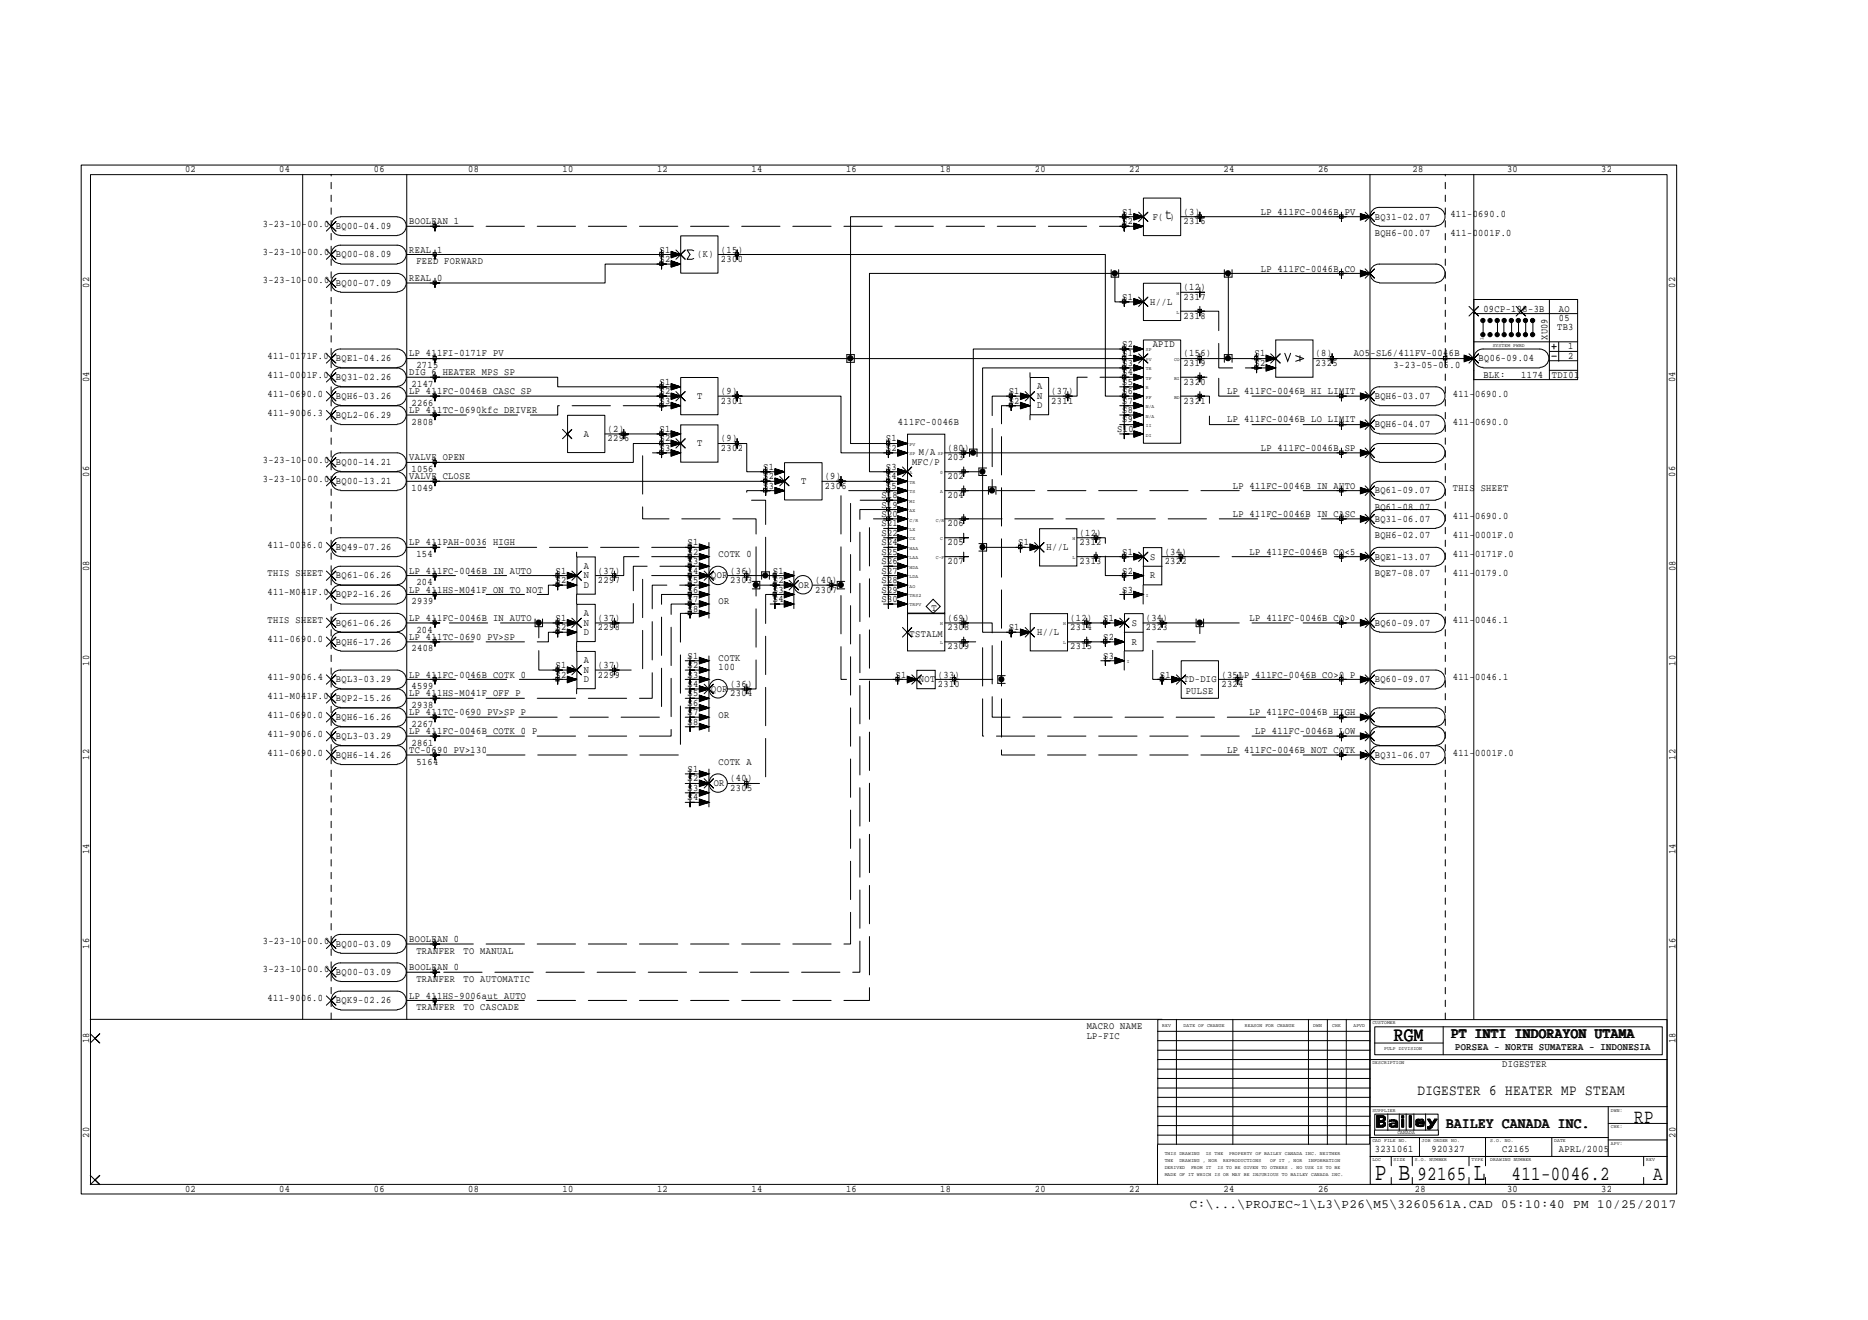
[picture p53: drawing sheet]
<svg xmlns="http://www.w3.org/2000/svg" width="297mm" height="210mm" viewBox="0 0 297 210" stroke-linecap="round" stroke-linejoin="round" font-family="sans-serif">
<defs><g id="words">
<g font-size="4">
<text x="218.6" y="187.6">P B</text>
<text x="234.4" y="187.6">L</text>
</g>
<g font-size="3.2">
<text x="221.6" y="165.5">RGM</text>
<text x="259.9" y="178.6">RP</text>
<text x="225.4" y="187.6">92165</text>
<text x="240.4" y="187.6">411-0046.2</text>
<text x="262.9" y="187.6">A</text>
</g>
<g font-size="2.4">
<text x="185.2" y="34.8">t</text>
<text x="230.8" y="165.1">PT INTI INDORAYON UTAMA</text>
<text x="225.4" y="174.1">DIGESTER 6 HEATER MP STEAM</text>
<text x="230" y="179.4">BAILEY CANADA INC.</text>
</g>
<text font-size="2" x="189.2" y="192">C:\...\PROJEC~1\L3\P26\M5\3260561A.CAD 05:10:40 PM 10/25/2017</text>
<g font-size="1.6">
<text x="29.4" y="27.4">02</text>
<text x="44.4" y="27.4">04</text>
<text x="59.4" y="27.4">06</text>
<text x="74.5" y="27.4">08</text>
<text x="89.4" y="27.4">10</text>
<text x="104.5" y="27.4">12</text>
<text x="119.5" y="27.4">14</text>
<text x="134.5" y="27.4">16</text>
<text x="149.5" y="27.4">18</text>
<text x="164.5" y="27.4">20</text>
<text x="179.6" y="27.4">22</text>
<text x="194.6" y="27.4">24</text>
<text x="209.6" y="27.4">26</text>
<text x="224.6" y="27.4">28</text>
<text x="239.6" y="27.4">30</text>
<text x="254.6" y="27.4">32</text>
<text x="65.1" y="35.6">BOOLEAN 1</text>
<text x="178.4" y="35.6">S2</text>
<text x="178.4" y="34.2">S1</text>
<text x="183.3" y="34.9">F( )</text>
<text x="188.2" y="35.6">2316</text>
<text x="188.2" y="34.2">(3)</text>
<text x="200.5" y="34.2">LP 411FC-0046B PV</text>
<text x="218.6" y="34.9">BQ31-02.07</text>
<text x="230.6" y="34.5">411-0690.0</text>
<text x="41.8" y="40.6">3-23-10-00.0</text>
<text x="41.8" y="36">3-23-10-00.0</text>
<text x="53.4" y="36.4">BQ00-04.09</text>
<text x="53.4" y="40.9">BQ00-08.09</text>
<text x="65.1" y="40.2">REAL 1</text>
<text x="104.9" y="41.7">S2</text>
<text x="104.9" y="40.2">S1</text>
<text x="110.9" y="40.9">(K)</text>
<text x="114.6" y="40.2">(15)</text>
<text x="114.6" y="41.7">2300</text>
<text x="218.6" y="37.5">BQH6-00.07</text>
<text x="230.6" y="37.5">411-0001F.0</text>
<text x="14.2" y="45.8" transform="rotate(-90 14.2 45.8)">02</text>
<text x="41.8" y="45">3-23-10-00.0</text>
<text x="53.4" y="45.4">BQ00-07.09</text>
<text x="65.1" y="44.7">REAL 0</text>
<text x="66.2" y="42">FEED FORWARD</text>
<text x="178.4" y="47.7">S1</text>
<text x="188.2" y="46.2">(12)</text>
<text x="188.2" y="47.7">2317</text>
<text x="200.5" y="43.2">LP 411FC-0046B CO</text>
<text x="266.4" y="45.8" transform="rotate(-90 266.4 45.8)">02</text>
<text x="182.9" y="48.4">H//L</text>
<text x="188.2" y="50.7">2318</text>
<text x="235.9" y="49.6">09CP-108-3B</text>
<text x="247.6" y="52.5">TB3</text>
<text x="247.9" y="51.1">05</text>
<text x="247.9" y="49.6">AO</text>
<text x="42.5" y="57.1">411-0171F.0</text>
<text x="53.4" y="57.4">BQE1-04.26</text>
<text x="65.1" y="59.7">DIG 6 HEATER MPS SP</text>
<text x="65.1" y="56.7">LP 411FI-0171F PV</text>
<text x="66.2" y="58.5">2715</text>
<text x="178.4" y="59.7">S4</text>
<text x="178.4" y="58.2">S3</text>
<text x="178.4" y="56.7">S1</text>
<text x="178.4" y="55.2">S2</text>
<text x="183.3" y="55.2">APID</text>
<text x="188.2" y="56.7">(156)</text>
<text x="188.2" y="58.2">2319</text>
<text x="199.5" y="58.2">S2</text>
<text x="199.5" y="56.7">S1</text>
<text x="209.2" y="56.7">(8)</text>
<text x="209.2" y="58.2">2325</text>
<text x="215.3" y="56.7">AO5-SL6/411FV-0046B</text>
<text x="221.6" y="58.5">3-23-05-06.0</text>
<text x="235.1" y="57.4">BQ06-09.04</text>
<text x="246.1" y="54" transform="rotate(-90 246.1 54)">XU09</text>
<text x="249.4" y="57.1">2</text>
<text x="249.4" y="55.5">1</text>
<text x="14.2" y="60.8" transform="rotate(-90 14.2 60.8)">04</text>
<text x="42.5" y="63.1">411-0690.0</text>
<text x="42.5" y="60.1">411-0001F.0</text>
<text x="53.4" y="60.5">BQ31-02.26</text>
<text x="53.4" y="63.5">BQH6-03.26</text>
<text x="65.1" y="65.7">LP 411TC-0690kfc DRIVER</text>
<text x="65.1" y="62.7">LP 411FC-0046B CASC SP</text>
<text x="65.4" y="64.6">2266</text>
<text x="65.4" y="61.6">2147</text>
<text x="104.9" y="64.2">S3</text>
<text x="104.9" y="62.7">S2</text>
<text x="104.9" y="61.2">S1</text>
<text x="110.9" y="63.5">T</text>
<text x="114.6" y="62.7">(9)</text>
<text x="114.6" y="64.2">2301</text>
<text x="160.4" y="64.2">S2</text>
<text x="160.4" y="62.7">S1</text>
<text x="164.9" y="64.9">D</text>
<text x="164.9" y="63.5">N</text>
<text x="164.9" y="61.9">A</text>
<text x="167.2" y="62.7">(37)</text>
<text x="167.2" y="64.2">2311</text>
<text x="178.4" y="65.7">S8</text>
<text x="178.4" y="64.2">S7</text>
<text x="178.4" y="62.7">S6</text>
<text x="178.4" y="61.2">S5</text>
<text x="188.2" y="61.2">2320</text>
<text x="188.2" y="64.2">2321</text>
<text x="195.2" y="62.7">LP 411FC-0046B HI LIMIT</text>
<text x="218.6" y="63.5">BQH6-03.07</text>
<text x="231" y="63.1">411-0690.0</text>
<text x="235.9" y="60.1">BLK:</text>
<text x="241.9" y="60.1">1174</text>
<text x="246.8" y="60.1">TDI01</text>
<text x="266.4" y="60.8" transform="rotate(-90 266.4 60.8)">04</text>
<text x="42.5" y="66.1">411-9006.3</text>
<text x="53.4" y="66.5">BQL2-06.29</text>
<text x="65.4" y="67.6">2808</text>
<text x="92.8" y="69.4">A</text>
<text x="96.6" y="68.7">(2)</text>
<text x="96.6" y="70.2">2296</text>
<text x="104.9" y="71.7">S3</text>
<text x="104.9" y="70.2">S2</text>
<text x="104.9" y="68.7">S1</text>
<text x="110.9" y="71">T</text>
<text x="114.6" y="70.2">(9)</text>
<text x="114.6" y="71.7">2302</text>
<text x="140.9" y="71.7">S2</text>
<text x="140.9" y="70.2">S1</text>
<text x="142.8" y="67.6">411FC-0046B</text>
<text x="150.7" y="71.7">(80)</text>
<text x="177.7" y="68.7">S10</text>
<text x="178.4" y="67.2">S9</text>
<text x="195.2" y="67.2">LP 411FC-0046B LO LIMIT</text>
<text x="200.5" y="71.7">LP 411FC-0046B SP</text>
<text x="218.6" y="67.9">BQH6-04.07</text>
<text x="231" y="67.6">411-0690.0</text>
<text x="14.2" y="75.8" transform="rotate(-90 14.2 75.8)">06</text>
<text x="41.8" y="73.6">3-23-10-00.0</text>
<text x="41.8" y="76.6">3-23-10-00.0</text>
<text x="53.4" y="77">BQ00-13.21</text>
<text x="53.4" y="74">BQ00-14.21</text>
<text x="65.1" y="76.2">VALVE CLOSE</text>
<text x="65.1" y="73.2">VALVE OPEN</text>
<text x="65.4" y="75.1">1056</text>
<text x="121.4" y="77.7">S3</text>
<text x="121.4" y="76.2">S2</text>
<text x="121.4" y="74.7">S1</text>
<text x="127.4" y="77">T</text>
<text x="131.1" y="77.7">2306</text>
<text x="131.1" y="76.2">(9)</text>
<text x="140.9" y="77.7">S5</text>
<text x="140.9" y="76.2">S4</text>
<text x="140.9" y="74.7">S3</text>
<text x="145" y="74">MFC/P</text>
<text x="146.1" y="72.4">M/A</text>
<text x="150.7" y="76.2">202</text>
<text x="150.7" y="73.2">203</text>
<text x="196" y="77.7">LP 411FC-0046B IN AUTO</text>
<text x="266.4" y="75.8" transform="rotate(-90 266.4 75.8)">06</text>
<text x="65.4" y="78.1">1049</text>
<text x="140.2" y="83.7">S21</text>
<text x="140.2" y="82.2">S20</text>
<text x="140.2" y="80.7">S19</text>
<text x="140.2" y="79.2">S18</text>
<text x="150.7" y="79.2">204</text>
<text x="150.7" y="83.7">206</text>
<text x="196" y="82.2">LP 411FC-0046B IN CASC</text>
<text x="218.6" y="81.1">BQ61-08.07</text>
<text x="218.6" y="78.4">BQ61-09.07</text>
<text x="218.6" y="83">BQ31-06.07</text>
<text x="231" y="82.6">411-0690.0</text>
<text x="231" y="78.1">THIS SHEET</text>
<text x="42.5" y="87.1">411-0036.0</text>
<text x="53.4" y="87.5">BQ49-07.26</text>
<text x="65.1" y="86.7">LP 411PAH-0036 HIGH</text>
<text x="66.2" y="88.6">154</text>
<text x="109.3" y="89.7">S3</text>
<text x="109.3" y="88.2">S2</text>
<text x="109.3" y="86.7">S1</text>
<text x="114.3" y="88.6">COTK 0</text>
<text x="140.2" y="89.7">S26</text>
<text x="140.2" y="88.2">S25</text>
<text x="140.2" y="86.7">S24</text>
<text x="140.2" y="85.2">S22</text>
<text x="150.7" y="86.7">205</text>
<text x="150.7" y="89.7">207</text>
<text x="161.9" y="86.7">S1</text>
<text x="166.4" y="87.5">H//L</text>
<text x="171.7" y="85.2">(12)</text>
<text x="171.7" y="86.7">2312</text>
<text x="171.7" y="89.7">2313</text>
<text x="178.4" y="88.2">S1</text>
<text x="182.9" y="89">S</text>
<text x="185.2" y="88.2">(34)</text>
<text x="185.2" y="89.7">2322</text>
<text x="198.7" y="88.2">LP 411FC-0046B CO&lt;5</text>
<text x="218.6" y="85.6">BQH6-02.07</text>
<text x="218.6" y="89">BQE1-13.07</text>
<text x="231" y="85.6">411-0001F.0</text>
<text x="231" y="88.6">411-0171F.0</text>
<text x="14.2" y="90.8" transform="rotate(-90 14.2 90.8)">08</text>
<text x="42.5" y="91.6">THIS SHEET</text>
<text x="42.5" y="94.6">411-M041F.0</text>
<text x="53.4" y="95">BQP2-16.26</text>
<text x="53.4" y="92">BQ61-06.26</text>
<text x="65.1" y="94.2">LP 411HS-M041F ON TO NOT</text>
<text x="65.1" y="91.2">LP 411FC-0046B IN AUTO</text>
<text x="66.2" y="93.1">204</text>
<text x="88.3" y="92.7">S2</text>
<text x="88.3" y="91.2">S1</text>
<text x="92.8" y="93.5">D</text>
<text x="92.8" y="92">N</text>
<text x="92.8" y="90.5">A</text>
<text x="95.1" y="91.2">(37)</text>
<text x="95.1" y="92.7">2297</text>
<text x="109.3" y="95.7">S7</text>
<text x="109.3" y="94.2">S6</text>
<text x="109.3" y="92.7">S5</text>
<text x="109.3" y="91.2">S4</text>
<text x="113.1" y="92">QOR</text>
<text x="116.1" y="91.2">(36)</text>
<text x="116.1" y="92.7">2303</text>
<text x="122.9" y="95.7">S4</text>
<text x="122.9" y="94.2">S3</text>
<text x="122.9" y="92.7">S2</text>
<text x="122.9" y="91.2">S1</text>
<text x="127" y="93.5">OR</text>
<text x="129.6" y="92.7">(40)</text>
<text x="129.6" y="94.2">2307</text>
<text x="140.2" y="95.7">S30</text>
<text x="140.2" y="94.2">S29</text>
<text x="140.2" y="92.7">S28</text>
<text x="140.2" y="91.2">S27</text>
<text x="178.4" y="94.2">S3</text>
<text x="178.4" y="91.2">S2</text>
<text x="182.9" y="92">R</text>
<text x="218.6" y="91.6">BQE7-08.07</text>
<text x="231" y="91.6">411-0179.0</text>
<text x="266.4" y="90.8" transform="rotate(-90 266.4 90.8)">08</text>
<text x="42.5" y="99.1">THIS SHEET</text>
<text x="53.4" y="99.5">BQ61-06.26</text>
<text x="65.1" y="98.7">LP 411FC-0046B IN AUTO</text>
<text x="65.1" y="101.7">LP 411TC-0690 PV&gt;SP</text>
<text x="65.4" y="96.1">2939</text>
<text x="66.2" y="100.6">204</text>
<text x="88.3" y="100.2">S2</text>
<text x="88.3" y="98.7">S1</text>
<text x="92.8" y="101">D</text>
<text x="92.8" y="99.5">N</text>
<text x="92.8" y="98">A</text>
<text x="95.1" y="98.7">(37)</text>
<text x="95.1" y="100.2">2298</text>
<text x="109.3" y="97.2">S8</text>
<text x="114.3" y="96.1">OR</text>
<text x="144.6" y="101.3">TSTALM</text>
<text x="148.1" y="97.2">T</text>
<text x="150.7" y="98.7">(69)</text>
<text x="150.7" y="100.2">2308</text>
<text x="160.4" y="100.2">S1</text>
<text x="164.9" y="101">H//L</text>
<text x="170.2" y="98.7">(12)</text>
<text x="170.2" y="100.2">2314</text>
<text x="175.4" y="101.7">S2</text>
<text x="175.4" y="98.7">S1</text>
<text x="180" y="99.5">S</text>
<text x="182.2" y="98.7">(34)</text>
<text x="182.2" y="100.2">2323</text>
<text x="198.7" y="98.7">LP 411FC-0046B CO&gt;0</text>
<text x="218.6" y="99.5">BQ60-09.07</text>
<text x="231" y="99.1">411-0046.1</text>
<text x="14.2" y="105.8" transform="rotate(-90 14.2 105.8)">10</text>
<text x="42.5" y="102.1">411-0690.0</text>
<text x="53.4" y="102.5">BQH6-17.26</text>
<text x="65.1" y="107.7">LP 411FC-0046B COTK 0</text>
<text x="65.4" y="103.6">2408</text>
<text x="88.3" y="107.7">S2</text>
<text x="88.3" y="106.2">S1</text>
<text x="92.8" y="107">N</text>
<text x="92.8" y="105.5">A</text>
<text x="95.1" y="106.2">(37)</text>
<text x="95.1" y="107.7">2299</text>
<text x="109.3" y="107.7">S3</text>
<text x="109.3" y="106.2">S2</text>
<text x="109.3" y="104.7">S1</text>
<text x="114.3" y="106.6">100</text>
<text x="114.3" y="105.1">COTK</text>
<text x="142.4" y="107.7">S1</text>
<text x="149.1" y="107.7">(33)</text>
<text x="150.7" y="103.3">2309</text>
<text x="170.2" y="103.3">2315</text>
<text x="175.4" y="104.7">S3</text>
<text x="180" y="102.5">R</text>
<text x="184.4" y="107.7">S1</text>
<text x="194.2" y="107.7">(35)</text>
<text x="196.9" y="107.7">LP 411FC-0046B CO&gt;0 P</text>
<text x="266.4" y="105.8" transform="rotate(-90 266.4 105.8)">10</text>
<text x="42.5" y="111.1">411-M041F.0</text>
<text x="42.5" y="108.1">411-9006.4</text>
<text x="53.4" y="111.5">BQP2-15.26</text>
<text x="53.4" y="108.5">BQL3-03.29</text>
<text x="65.1" y="110.7">LP 411HS-M041F OFF P</text>
<text x="65.1" y="113.7">LP 411TC-0690 PV&gt;SP P</text>
<text x="65.4" y="112.6">2938</text>
<text x="65.4" y="109.6">4599</text>
<text x="92.8" y="108.5">D</text>
<text x="109.3" y="113.7">S7</text>
<text x="109.3" y="112.2">S6</text>
<text x="109.3" y="110.7">S5</text>
<text x="109.3" y="109.2">S4</text>
<text x="113.1" y="110">QOR</text>
<text x="116.1" y="109.2">(36)</text>
<text x="116.1" y="110.7">2304</text>
<text x="146.1" y="108.5">NOT</text>
<text x="149.1" y="109.2">2310</text>
<text x="188.2" y="108.5">TD-DIG</text>
<text x="188.5" y="110.4">PULSE</text>
<text x="194.2" y="109.2">2324</text>
<text x="198.7" y="113.7">LP 411FC-0046B HIGH</text>
<text x="218.6" y="108.5">BQ60-09.07</text>
<text x="231" y="108.1">411-0046.1</text>
<text x="42.5" y="114.1">411-0690.0</text>
<text x="42.5" y="117.1">411-9006.0</text>
<text x="53.4" y="114.5">BQH6-16.26</text>
<text x="53.4" y="117.5">BQL3-03.29</text>
<text x="65.1" y="119.8">TC-0690 PV&gt;130</text>
<text x="65.1" y="116.8">LP 411FC-0046B COTK 0 P</text>
<text x="65.4" y="118.6">2861</text>
<text x="65.4" y="115.6">2267</text>
<text x="109.3" y="115.2">S8</text>
<text x="114.3" y="114.1">OR</text>
<text x="195.2" y="119.8">LP 411FC-0046B NOT COTK</text>
<text x="199.6" y="116.8">LP 411FC-0046B LOW</text>
<text x="14.2" y="120.8" transform="rotate(-90 14.2 120.8)">12</text>
<text x="42.5" y="120.1">411-0690.0</text>
<text x="53.4" y="120.5">BQH6-14.26</text>
<text x="66.2" y="121.6">5164</text>
<text x="109.3" y="125.8">S3</text>
<text x="109.3" y="124.2">S2</text>
<text x="109.3" y="122.8">S1</text>
<text x="113.5" y="125">OR</text>
<text x="114.3" y="121.6">COTK A</text>
<text x="116.1" y="124.2">(40)</text>
<text x="116.1" y="125.8">2305</text>
<text x="218.6" y="120.5">BQ31-06.07</text>
<text x="231" y="120.1">411-0001F.0</text>
<text x="266.4" y="120.8" transform="rotate(-90 266.4 120.8)">12</text>
<text x="109.3" y="127.3">S4</text>
<text x="14.2" y="135.8" transform="rotate(-90 14.2 135.8)">14</text>
<text x="266.4" y="135.8" transform="rotate(-90 266.4 135.8)">14</text>
<text x="65.1" y="149.8">BOOLEAN 0</text>
<text x="14.2" y="150.9" transform="rotate(-90 14.2 150.9)">16</text>
<text x="41.8" y="154.6">3-23-10-00.0</text>
<text x="41.8" y="150.2">3-23-10-00.0</text>
<text x="53.4" y="150.5">BQ00-03.09</text>
<text x="53.4" y="155">BQ00-03.09</text>
<text x="65.1" y="154.3">BOOLEAN 0</text>
<text x="66.2" y="151.6">TRANFER</text>
<text x="73.7" y="151.6">TO MANUAL</text>
<text x="266.4" y="150.9" transform="rotate(-90 266.4 150.9)">16</text>
<text x="42.5" y="159.2">411-9006.0</text>
<text x="53.4" y="159.6">BQK9-02.26</text>
<text x="65.1" y="158.8">LP 411HS-9006aut AUTO</text>
<text x="66.2" y="160.7">TRANFER</text>
<text x="66.2" y="156.2">TRANFER</text>
<text x="73.7" y="160.7">TO CASCADE</text>
<text x="73.7" y="156.2">TO AUTOMATIC</text>
<text x="14.2" y="165.9" transform="rotate(-90 14.2 165.9)">18</text>
<text x="172.8" y="165.2">LP-FIC</text>
<text x="172.8" y="163.7">MACRO NAME</text>
<text x="231.4" y="167">PORSEA - NORTH SUMATERA - INDONESIA</text>
<text x="266.4" y="165.9" transform="rotate(-90 266.4 165.9)">18</text>
<text x="238.9" y="169.7">DIGESTER</text>
<text x="14.2" y="180.9" transform="rotate(-90 14.2 180.9)">20</text>
<text x="218.6" y="183.2">3231061</text>
<text x="227.6" y="183.2">920327</text>
<text x="238.9" y="183.2">C2165</text>
<text x="247.9" y="183.2">APRL/2005</text>
<text x="266.4" y="180.9" transform="rotate(-90 266.4 180.9)">20</text>
<text x="29.4" y="189.6">02</text>
<text x="44.4" y="189.6">04</text>
<text x="59.4" y="189.6">06</text>
<text x="74.5" y="189.6">08</text>
<text x="89.4" y="189.6">10</text>
<text x="104.5" y="189.6">12</text>
<text x="119.5" y="189.6">14</text>
<text x="134.5" y="189.6">16</text>
<text x="149.5" y="189.6">18</text>
<text x="164.5" y="189.6">20</text>
<text x="179.6" y="189.6">22</text>
<text x="194.6" y="189.6">24</text>
<text x="209.6" y="189.6">26</text>
<text x="225" y="189.6">28</text>
<text x="239.6" y="189.6">30</text>
<text x="254.6" y="189.6">32</text>
</g>
<g font-size=".8">
<text x="187.1" y="46.9">H</text>
<text x="187.1" y="49.9">L</text>
<text x="182.2" y="55.9">SP</text>
<text x="182.2" y="57.4">PV</text>
<text x="182.2" y="58.9">TR</text>
<text x="186.7" y="57.4">CO</text>
<text x="235.9" y="54" transform="rotate(-90 235.9 54)">1</text>
<text x="237.4" y="55.2">SYSTEM PWRD</text>
<text x="182.2" y="60.4">TF</text>
<text x="182.2" y="64.9">N/A</text>
<text x="182.2" y="63.4">FF</text>
<text x="182.2" y="61.9">R</text>
<text x="186.7" y="63.4">BD</text>
<text x="186.7" y="60.4">BI</text>
<text x="144.6" y="70.9">PV</text>
<text x="182.2" y="69.4">DI</text>
<text x="182.2" y="67.9">II</text>
<text x="182.2" y="66.4">N/A</text>
<text x="144.6" y="76.9">TR</text>
<text x="144.6" y="75.4">A</text>
<text x="144.6" y="72.4">SP</text>
<text x="149.1" y="72.4">SP</text>
<text x="149.5" y="75.4">0</text>
<text x="144.6" y="82.9">C/R</text>
<text x="144.6" y="81.4">AX</text>
<text x="144.6" y="79.9">MI</text>
<text x="144.6" y="78.4">TS</text>
<text x="148.8" y="82.9">C/R</text>
<text x="149.5" y="78.4">A</text>
<text x="144.6" y="88.9">LAA</text>
<text x="144.6" y="87.4">HAA</text>
<text x="144.6" y="85.9">CX</text>
<text x="144.6" y="84.4">LX</text>
<text x="148.8" y="88.9">C-F</text>
<text x="149.5" y="85.9">C</text>
<text x="170.6" y="88.9">L</text>
<text x="170.6" y="85.9">H</text>
<text x="144.6" y="95">TRS2</text>
<text x="144.6" y="93.4">AO</text>
<text x="144.6" y="91.9">LDA</text>
<text x="144.6" y="90.4">HDA</text>
<text x="182.2" y="95">I</text>
<text x="144.6" y="96.4">TRPV</text>
<text x="149.5" y="99.4">H</text>
<text x="169" y="99.4">H</text>
<text x="149.5" y="102.4">L</text>
<text x="169" y="102.4">L</text>
<text x="179.2" y="105.5">I</text>
<text x="184.8" y="163.2">REV</text>
<text x="188.2" y="163.2">DATE OF CHANGE</text>
<text x="197.9" y="163.2">REASON FOR CHANGE</text>
<text x="208.8" y="163.2">DWN</text>
<text x="211.8" y="163.2">CHK</text>
<text x="215.2" y="163.2">APVD</text>
<text x="218.2" y="162.9">CUSTOMER</text>
<text x="220.1" y="167">PULP DIVISION</text>
<text x="218.2" y="169.2">DESCRIPTION</text>
<text x="218.2" y="176.8">SUPPLIER</text>
<text x="256.2" y="179.4">CHK:</text>
<text x="256.2" y="176.8">DWN:</text>
<text x="185.2" y="185.9">DERIVED</text>
<text x="185.2" y="184.8">THE</text>
<text x="185.2" y="183.7">THIS DRAWING</text>
<text x="187.5" y="184.8">DRAWING , NOR</text>
<text x="189.4" y="185.9">FROM IT</text>
<text x="191.7" y="183.7">IS THE</text>
<text x="193.6" y="185.9">IS TO BE GIVEN TO OTHERS . NO USE IS TO BE</text>
<text x="194.5" y="184.8">REPRODUCTIONS</text>
<text x="195.4" y="183.7">PROPERTY OF BAILEY CANADA INC. NEITHER</text>
<text x="202" y="184.8">OF IT , NOR</text>
<text x="208" y="184.8">INFORMATION</text>
<text x="218.2" y="181.7">CAD FILE NO.</text>
<text x="218.2" y="184.7">LOC</text>
<text x="221.6" y="184.7">SIZE</text>
<text x="222.2" y="180.4">CANADA</text>
<text x="225" y="184.7">S.O. NUMBER</text>
<text x="226.1" y="181.7">JOB ORDER NO.</text>
<text x="234" y="184.7">TYPE</text>
<text x="237" y="181.7">S.O. NO.</text>
<text x="237" y="184.7">DRAWING NUMBER</text>
<text x="247.1" y="181.7">DATE</text>
<text x="256.2" y="182">APV:</text>
<text x="261.8" y="184.7">REV</text>
<text x="185.2" y="187.1">MADE OF IT WHICH IS OR MAY BE INJURIOUS TO BAILEY CANADA INC.</text>
</g>
</g></defs>
<g fill="none" stroke="#000" stroke-width=".16" stroke-dasharray="6.1 2">
<path d="M69.2 36h109.6M190.8 49.5h3v9h6M105.2 64.5h-16.5v1.5h-19.5M157.8 78h-4.6M160.8 63h-3v15M169.8 63h1.5v-3h7.5M213.3 63h-19.5v-3h-3M213.3 78h-55.5M213.3 67.5h-21v-4.5h-1.5M69.2 94.5h18v-1.5h1.5M85.7 99.1h-16.5M88.7 91.5h-19.5"/>
<path d="M88.7 99.1h-3M97.7 99.1h3v-9.1h9M109.7 97.5h-1.5v22.6h-39M109.7 94.5h-4.5v19.5h-36M109.7 91.5h-7.5v15.1h-4.5M109.7 88.5h-10.5v3h-1.5M109.7 87h-40.5M118.7 91.5h3M120.2 93v-10.5h-18v-10.5h3M120.2 93h3M121.7 91.5h1.5M121.7 91.5v-12h-3v-1.5h3"/>
<path d="M123.2 94.5h-1.5v30.1h-3M132.2 93h1.5M133.7 93v-15h7.6M141.3 81h-4.6v73.6h-67.5M153.2 99.1h4.6v14.9h55.5M153.2 82.5h60.1M174.3 88.5h4.5M175.8 99.1h-3M178.8 91.5h-3v-6h-1.5M187.8 88.5h25.5M190.8 99.1h-6M213.3 99.1h-22.5"/>
<path d="M69.2 117.1h37.5v-21h3M69.2 111h34.5v-18h6M69.2 102.1h18v-1.6h1.5M88.7 106.6h-3v-7.5M88.7 108h-19.5M118.7 109.6h1.5v-16.6M142.7 108h-9v-15M151.8 108h7.5M159.3 108v-43.5h1.5M172.8 102.1h3M184.8 108h-1.5v-5.9h7.5v-3M213.3 117.1h-57.1v-15h-3"/>
<path d="M213.3 108h-16.5M213.3 120.1h-54v-12.1M69.2 159.1h69.1v-76.6h3M69.2 150.1h66.1v-70.6h6"/>
</g>
<g fill="#000">
<circle cx="135.2" cy="57" r=".42"/>
<circle cx="177.3" cy="43.5" r=".41"/>
<circle cx="195.3" cy="43.5" r=".4"/>
<circle cx="195.3" cy="57" r=".4"/>
<circle cx="154.7" cy="72" r=".41"/>
<circle cx="156.2" cy="75" r=".41"/>
<circle cx="157.7" cy="78" r=".42"/>
<circle cx="85.6" cy="99" r=".42"/>
<circle cx="120.2" cy="93" r=".42"/>
<circle cx="121.7" cy="91.5" r=".4"/>
<circle cx="133.7" cy="93" r=".41"/>
<circle cx="156.2" cy="87" r=".41"/>
<circle cx="190.8" cy="99" r=".42"/>
<circle cx="159.2" cy="108" r=".41"/>
</g>
<g fill="none" stroke="#000" stroke-width=".16">
<path d="M12.9 26.2h253.7v163.7h-253.7zM14.4 27.8h250.7v160.5h-250.7zM48.1 27.7v134.4M51.9 35.2l1.5 1.5-.7-.7 .7-.8-1.5 1.5M51.9 39.8l1.5 1.4-.7-.7 .7-.7-1.5 1.4M54.1 34.5a1.46 1.46 0 0 0-1.4 1.5 1.46 1.46 0 0 0 1.4 1.4M54.1 37.5h9.1M54.1 34.5h9.1M63.2 34.5a1.46 1.46 0 0 1 1.4 1.5 1.46 1.46 0 0 1-1.4 1.4M64.7 36h4.5M64.7 27.7v134.4M68.9 35.7h.5v.5h-.5z"/>
<path d="M69.2 35.2v1.5v-.7h.7h-1.5M69.2 39.8v1.4v-.7h.7h-1.5M105.2 39.8v1.4v-.7h.8h-1.5M107.5 39.8l1.5 1.4-.8-.7 .8-.7-1.5 1.4M108.2 37.5h6v5.9h-6zM110.3 39.9l-.3-.1h-.7l.4 .7-.4 .7h.7l.3-.1M117.2 39.8v1.4v-.7h.8h-1.5M178.5 34.2h.5v.5h-.5zM178.5 35.7h.5v.5h-.5zM178.8 33.7v1.5v-.7h.7h-1.4M178.8 35.2v1.5v-.7h.7h-1.4M180.3 34.4l1.5 .1h-46.5v36h9l-1.6-.1"/>
<path d="M180.3 36.4l1.5-.4-1.5 .4M180.3 36.2l1.5-.2-1.5 .3M180.3 36.1l1.5-.1-1.5 .1M180.3 35.9l1.5 .1h-3M180.3 35.8l1.5 .2-1.5-.2M180.3 35.6l1.5 .4-1.5-.3M180.3 35.5l1.5 .5-1.5 .5v-1l1.5 .5M180.3 34.8l1.5-.3-1.5 .4M180.3 34.7l1.5-.2-1.5 .3M180.3 34.5h1.5l-1.5 .1M180.3 34.2l1.5 .3-1.5-.2M180.3 34.1l1.5 .4-1.5-.3"/>
<path d="M180.3 34l1.5 .5-1.5 .5v-1l1.5 .5M181.1 33.7l1.4 1.5-.7-.7 .7-.8-1.4 1.5M181.8 31.5h5.9v6h-5.9zM190.5 34.2h.5v.5h-.5zM190.8 33.7v1.5v-.7h.8h-1.6M213 34.2h.6v.5h-.6zM213.3 33.7v1.5v-.7h.8h-1.5M216.3 34.8l1.5-.3-1.5 .4M216.3 34.7l1.5-.2-1.5 .3M216.3 34.5h1.5l-1.5 .1M216.3 34.4l1.5 .1h-1.5M216.3 34.2l1.5 .3-1.5-.2"/>
<path d="M216.3 34.1l1.5 .4-1.5-.3M216.3 34l1.5 .5-1.5 .5v-1l1.5 .5h-30M217.1 33.7l1.5 1.5-.8-.7 .8-.8-1.5 1.5M217.8 27.7v134.4M219.3 35.9a1.46 1.46 0 0 1-1.5-1.5 1.46 1.46 0 0 1 1.5-1.4h9a1.46 1.46 0 0 1 1.5 1.4 1.46 1.46 0 0 1-1.5 1.5M219.3 36h9M234.4 27.7v134.4M51.9 59.3l1.5 1.4-.7-.7 .7-.7-1.5 1.4M51.9 44.2l1.5 1.5-.7-.7 .7-.8-1.5 1.5M51.9 56.3l1.5 1.4-.7-.7 .7-.7-1.5 1.4M54.1 46.4a1.46 1.46 0 0 1-1.4-1.5 1.46 1.46 0 0 1 1.4-1.4h9.1a1.46 1.46 0 0 1 1.4 1.4 1.46 1.46 0 0 1-1.4 1.5M54.1 41.9a1.46 1.46 0 0 1-1.4-1.5 1.46 1.46 0 0 1 1.4-1.4h9.1a1.46 1.46 0 0 1 1.4 1.4 1.46 1.46 0 0 1-1.4 1.5"/>
<path d="M54.1 58.4a1.46 1.46 0 0 1-1.4-1.4 1.46 1.46 0 0 1 1.4-1.5h9.1a1.46 1.46 0 0 1 1.4 1.5 1.46 1.46 0 0 1-1.4 1.4M54.1 46.5h9.1M54.1 42h9.1M64.7 60h24v1.5h19.5l-1.5-.1M68.9 59.7h.5v.5h-.5zM68.9 44.7h.5v.5h-.5zM68.9 40.2h.5v.5h-.5zM68.9 56.7h.5v.5h-.5zM69.2 59.3v1.4v-.7h.7h-1.5M69.2 44.2v1.5v-.7h.7h-1.5M69.2 56.3v1.4v-.7h.7h-1.5M104.9 40.2h.5v.5h-.5z"/>
<path d="M104.9 41.7h.5v.5h-.5zM105.2 41.2v1.6v-.8h.8h-1.5M106.7 41.9l1.5 .1h-12v3h-31.5M106.7 42.4l1.5-.4-1.5 .4M106.7 42.2l1.5-.2-1.5 .3M106.7 42.1l1.5-.1-1.5 .1M106.7 41.8l1.5 .2-1.5-.2M106.7 41.6l1.5 .4-1.5-.3M106.7 41.5l1.5 .5-1.5 .5v-1.1l1.5 .6M106.7 40.9l1.5-.4-1.5 .4M106.7 40.7l1.5-.2-1.5 .3M106.7 40.6l1.5-.1-1.5 .1"/>
<path d="M106.7 40.4l1.5 .1h-43.5M106.7 40.3l1.5 .2-1.5-.2M106.7 40.1l1.5 .4-1.5-.3M106.7 40l1.5 .5-1.5 .5v-1l1.5 .5M114.2 40.5h61.6v22.5h6l-1.5-.1M116.9 40.2h.5v.5h-.5zM134.7 56.4h1.1v1.2h-1.1zM163.8 59.3v.7M176.7 42.9v1.2h1.2v-1.2M177.3 43.5v4.5h4.5l-1.5-.1M177.3 43.5h-39v31.5h6l-1.6-.1M178.5 47.7h.5v.5h-.5z"/>
<path d="M178.5 56.7h.5v.5h-.5zM178.5 55.2h.5v.5h-.5zM178.5 58.2h.5v.5h-.5zM178.5 59.7h.5v.5h-.5zM178.8 47.2v1.5v-.7h.7h-1.4M178.8 56.3v1.4v-.7h.7h-1.4M178.8 54.7v1.6v-.8h.7h-1.4M178.8 57.7v1.6v-.8h.7h-1.4M178.8 59.3v1.4v-.7h.7h-1.4M180.3 48.4l1.5-.4-1.5 .4M180.3 48.2l1.5-.2-1.5 .3M180.3 48h1.5l-1.5 .1"/>
<path d="M180.3 47.8l1.5 .2-1.5-.2M180.3 47.6l1.5 .4-1.5-.3M180.3 47.5l1.5 .5-1.5 .5v-1l1.5 .5M180.3 55.4l1.5 .1h-27v16.5M180.3 58.4l1.5 .1h-25.6v16.5M180.3 59.9l1.5 .1h-3M180.3 59.8l1.5 .2-1.5-.1M180.3 59.6l1.5 .4-1.5-.3M180.3 59.6l1.5 .4-1.5 .5v-1l1.5 .5M180.3 58.9l1.5-.4-1.5 .5M180.3 58.7l1.5-.2-1.5 .3M180.3 58.6l1.5-.1-1.5 .2"/>
<path d="M180.3 58.3l1.5 .2-1.5-.2M180.3 58.1l1.5 .4-1.5-.3M180.3 58l1.5 .5-1.5 .5v-1l1.5 .5M180.3 57.4l1.5-.4-1.5 .4M180.3 57.2l1.5-.2-1.5 .3M180.3 57.1l1.5-.1-1.5 .1M180.3 56.9l1.5 .1h-117.1M180.3 56.8l1.5 .2-1.5-.1M180.3 56.6l1.5 .4-1.5-.3M180.3 56.6l1.5 .4-1.5 .5v-1l1.5 .5M180.3 55.9l1.5-.4-1.5 .5M180.3 55.7l1.5-.2-1.5 .3"/>
<path d="M180.3 55.6l1.5-.1-1.5 .2M180.3 55.3l1.5 .2-1.5-.2M180.3 55.1l1.5 .4-1.5-.3M180.3 55l1.5 .5-1.5 .5v-1l1.5 .5M181.1 47.2l1.4 1.5-.7-.7 .7-.8-1.4 1.5M181.1 56.3l1.4 1.4-.7-.7 .7-.7-1.4 1.4M181.8 45h5.9v6h-5.9zM181.8 54.1h5.9v16.4h-5.9zM187.8 49.5h3M187.8 46.5h3M187.8 60h3M190.5 49.2h.5v.5h-.5z"/>
<path d="M190.5 56.7h.5v.5h-.5zM190.5 59.7h.5v.5h-.5zM190.8 45.7v1.5v-.7h.8h-1.6M190.8 48.7v1.5v-.7h.8h-1.6M190.8 56.3v1.4v-.7h.8h-1.6M190.8 59.3v1.4v-.7h.8h-1.6M194.7 42.9v1.2h1.2v-1.2M194.7 57.6v-1.2h1.2v1.2M195.3 43.5v13.5M199.5 56.7h.5v.5h-.5zM199.5 58.2h.5v.5h-.5zM199.8 56.3v1.4v-.7h.8h-1.6"/>
<path d="M199.8 57.7v1.6v-.8h.8h-1.6M201.3 58.9l1.5-.4-1.5 .5M201.3 58.7l1.5-.2-1.5 .3M201.3 58.6l1.5-.1-1.5 .2M201.3 58.4l1.5 .1h-3M201.3 58.3l1.5 .2-1.5-.2M201.3 58.1l1.5 .4-1.5-.3M201.3 58l1.5 .5-1.5 .5v-1l1.5 .5M201.3 57.4l1.5-.4-1.5 .4M201.3 57.2l1.5-.2-1.5 .3M201.3 57.1l1.5-.1-1.5 .1M201.3 56.9l1.5 .1h-15"/>
<path d="M201.3 56.8l1.5 .2-1.5-.1M201.3 56.6l1.5 .4-1.5-.3M201.3 56.6l1.5 .4-1.5 .5v-1l1.5 .5M202.1 56.3l1.5 1.4-.8-.7 .8-.7-1.5 1.4M202.9 54.1h5.9v5.9h-5.9zM204.3 56.2l.5 1.2 .4-1.2M206 56.6l1.3 .4-1.3 .4M206.7 56.6v.8M211.5 56.7h.5v.5h-.5zM211.8 56.3v1.4v-.7h.8h-1.5M213 43.2h.6v.5h-.6zM213.3 42.8v1.4v-.7h.8h-1.5"/>
<path d="M216.3 43.9l1.5-.4-1.5 .4M216.3 43.7l1.5-.2-1.5 .3M216.3 43.6l1.5-.1-1.5 .1M216.3 43.4l1.5 .1h-1.5M216.3 43.3l1.5 .2-1.5-.2M216.3 43.1l1.5 .4-1.5-.3M216.3 43.1l1.5 .4-1.5 .5v-1l1.5 .5h-40.5M217.1 42.8l1.5 1.4-.8-.7 .8-.7-1.5 1.4M219.3 44.9a1.46 1.46 0 0 1-1.5-1.4 1.46 1.46 0 0 1 1.5-1.5h9a1.46 1.46 0 0 1 1.5 1.5 1.46 1.46 0 0 1-1.5 1.4M219.3 45h9M229.5 56.7h.6v.5h-.6zM229.8 56.3v1.4v-.7h.8h-1.5"/>
<path d="M232.8 57.4l1.6-.4-1.6 .4M232.8 57.2l1.6-.2-1.6 .3M232.8 57.1l1.6-.1-1.6 .1M232.8 56.9l1.6 .1h-1.6M232.8 56.8l1.6 .2-1.6-.1M232.8 56.6l1.6 .4-1.6-.3M232.8 56.6l1.6 .4-1.6 .5v-1l1.6 .5h-25.6M233.6 48.7l1.5 1.5-.7-.7 .7-.8-1.5 1.5M233.6 56.3l1.5 1.4-.7-.7 .7-.7-1.5 1.4M234.4 47.6h16.5v12.8h-16.5M234.4 54.4h16.5M234.4 49.9h16.5"/>
<path d="M235.7 53.1h.2v.2h-.2zM235.7 50.8h.2v.3h-.2zM235.7 50.9h.2v.1h-.2zM235.8 53.2v.1zM235.8 50.9v.1zM235.8 58.4a1.46 1.46 0 0 1-1.4-1.4 1.46 1.46 0 0 1 1.4-1.5h9.1a1.46 1.46 0 0 1 1.4 1.5 1.46 1.46 0 0 1-1.4 1.4M235.8 58.5h9.1M235.8 51.4v1.5M236.8 53.1h.3v.2h-.3zM236.8 50.8h.3v.3h-.3zM236.9 53.1h.1v.2h-.1zM236.9 50.9h.1v.1h-.1z"/>
<path d="M236.9 53.2h.1zM236.9 50.9l.1 .1zM237.9 53.1h.3v.2h-.3zM237.9 50.8h.3v.3h-.3zM238 53.1h.1v.2zM238 50.9h.1v.1h-.1zM238 53.2h.1zM238 50.9l.1 .1zM238.1 51.4v1.5M239.1 53.1h.2v.2h-.2zM239.1 50.8h.2v.3h-.2zM239.1 50.9h.2v.1h-.2z"/>
<path d="M239.1 53.2h.1zM239.1 51.3v1.5M239.2 50.9v.1zM240.2 53.1h.2v.2h-.2zM240.2 50.8h.2v.3h-.2zM240.2 50.9l.2 .1h-.2zM240.3 53.2h.1zM240.3 50.9v.1zM240.4 51.3v1.5M241.1 48.7l1.5 1.5-.8-.7 .8-.8-1.5 1.5M241.3 53.1h.3v.2h-.3zM241.3 50.8h.3v.3h-.3z"/>
<path d="M241.4 53.1h.1v.2zM241.4 50.9h.1v.1h-.1zM241.4 53.2v.1zM241.4 50.9v.1zM241.5 51.4v1.5M242.5 53.1h.2v.2h-.2zM242.5 50.8h.2v.3h-.2zM242.5 50.9h.2v.1h-.2zM242.5 50.9l.1 .1zM242.6 53.2v.1zM242.6 51.4v1.5M243.6 53.1h.2v.2h-.2z"/>
<path d="M243.6 50.8h.2v.3h-.2zM243.6 53.1h.2l-.1 .2zM243.6 50.9h.2v.1h-.2zM243.7 53.2h.1zM243.7 50.9l.1 .1zM243.8 51.4v1.5M246.4 47.6v12.8M246.4 58.9h4.5M246.4 55.9h4.5M246.4 57.4h4.5M246.8 56.6h.7M246.8 55.1h.7"/>
<path d="M247.1 54.7v.8M247.9 54.4v3M51.9 75.8l1.5 1.5-.7-.8 .7-.7-1.5 1.5M51.9 72.8l1.5 1.5-.7-.8 .7-.7-1.5 1.5M51.9 65.3l1.5 1.5-.7-.8 .7-.7-1.5 1.5M51.9 62.3l1.5 1.5-.7-.8 .7-.7-1.5 1.5M54.1 77.9a1.46 1.46 0 0 1-1.4-1.4 1.46 1.46 0 0 1 1.4-1.5h9.1a1.46 1.46 0 0 1 1.4 1.5 1.46 1.46 0 0 1-1.4 1.4M54.1 74.9a1.46 1.46 0 0 1-1.4-1.4 1.46 1.46 0 0 1 1.4-1.5h9.1a1.46 1.46 0 0 1 1.4 1.5 1.46 1.46 0 0 1-1.4 1.4M54.1 67.4a1.46 1.46 0 0 1-1.4-1.4 1.46 1.46 0 0 1 1.4-1.5h9.1a1.46 1.46 0 0 1 1.4 1.5 1.46 1.46 0 0 1-1.4 1.4M54.1 61.4a1.46 1.46 0 0 1-1.4-1.4 1.46 1.46 0 0 1 1.4-1.5h9.1a1.46 1.46 0 0 1 1.4 1.5 1.46 1.46 0 0 1-1.4 1.4M54.1 64.4a1.46 1.46 0 0 1-1.4-1.4 1.46 1.46 0 0 1 1.4-1.5h9.1a1.46 1.46 0 0 1 1.4 1.5 1.46 1.46 0 0 1-1.4 1.4M54.1 78h9.1"/>
<path d="M54.1 67.5h9.1M64.7 66h4.5M68.9 76.2h.5v.6h-.5zM68.9 73.2h.5v.5h-.5zM68.9 65.7h.5v.6h-.5zM68.9 62.7h.5v.5h-.5zM69.2 75.8v1.5v-.8h.7h-1.5M69.2 72.8v1.5v-.8h.7h-1.5M69.2 65.3v1.5v-.8h.7h-1.5M69.2 62.3v1.5v-.8h.7h-1.5M89.4 68.3l1.5 1.5-.7-.8 .7-.7-1.5 1.5M90.3 66h5.9v6h-5.9z"/>
<path d="M98.9 68.7h.5v.6h-.5zM99.2 68.3v1.5v-.8h.7h-1.4M104.9 61.2h.5v.5h-.5zM104.9 62.7h.5v.5h-.5zM104.9 64.2h.5v.5h-.5zM104.9 68.7h.5v.6h-.5zM104.9 70.2h.5v.5h-.5zM104.9 71.7h.5v.6h-.5zM105.2 62.3v1.5v-.8h.8h-1.5M105.2 60.7v1.6v-.8h.8h-1.5M105.2 63.8v1.5v-.8h.8h-1.5M105.2 69.8v1.4v-.7h.8h-1.5"/>
<path d="M105.2 68.3v1.5v-.8h.8h-1.5M105.2 71.2v1.6v-.8h.8h-1.5M106.7 70.4l1.5 .1h-7.5v3h-36M106.7 61.9l1.5-.4-1.5 .5M106.7 61.7l1.5-.2-1.5 .3M106.7 61.6l1.5-.1-1.5 .1M106.7 61.3l1.5 .2-1.5-.2M106.7 61.1l1.5 .4-1.5-.3M106.7 61l1.5 .5-1.5 .5v-1l1.5 .5M106.7 64.9l1.5-.4-1.5 .4M106.7 64.7l1.5-.2-1.5 .3M106.7 64.6l1.5-.1-1.5 .1"/>
<path d="M106.7 64.4l1.5 .1h-3M106.7 64.3l1.5 .2-1.5-.2M106.7 64.1l1.5 .4-1.5-.3M106.7 64.1l1.5 .4-1.5 .5v-1l1.5 .5M106.7 63.4l1.5-.4-1.5 .5M106.7 63.2l1.5-.2-1.5 .3M106.7 63.1l1.5-.1-1.5 .2M106.7 62.9l1.5 .1h-43.5M106.7 62.8l1.5 .2-1.5-.1M106.7 62.7l1.5 .3-1.5-.3M106.7 62.6l1.5 .4-1.5 .5v-1l1.5 .5M106.7 69.4l1.5-.4-1.5 .5"/>
<path d="M106.7 69.3l1.5-.3-1.5 .3M106.7 69.1l1.5-.1-1.5 .2M106.7 68.9l1.5 .1h-12M106.7 68.8l1.5 .2-1.5-.1M106.7 68.6l1.5 .4-1.5-.3M106.7 68.6l1.5 .4-1.5 .6v-1.1l1.5 .5M106.7 72.4l1.5-.4-1.5 .5M106.7 72.3l1.5-.3-1.5 .3M106.7 72.1l1.5-.1-1.5 .2M106.7 71.9l1.5 .1h-3M106.7 71.8l1.5 .2-1.5-.1M106.7 71.6l1.5 .4-1.5-.3"/>
<path d="M106.7 71.6l1.5 .4-1.5 .6v-1.1l1.5 .5M106.7 70.9l1.5-.4-1.5 .5M106.7 70.7l1.5-.2-1.5 .3M106.7 70.6l1.5-.1-1.5 .2M106.7 70.3l1.5 .2-1.5-.1M106.7 70.1l1.5 .4-1.5-.3M106.7 70.1l1.5 .4-1.5 .5v-1l1.5 .5M107.5 62.3l1.5 1.5-.8-.8 .8-.7-1.5 1.5M107.5 69.8l1.5 1.4-.8-.7 .8-.7-1.5 1.4M108.2 60h6v6h-6zM108.2 67.6h6v5.9h-6zM114.2 63h19.5v9h10.6l-1.6-.1"/>
<path d="M114.2 70.5h4.5v4.5h6l-1.5-.1M116.9 62.7h.5v.5h-.5zM116.9 70.2h.5v.5h-.5zM117.2 62.3v1.5v-.8h.8h-1.5M117.2 69.8v1.4v-.7h.8h-1.5M121.4 74.7h.6v.5h-.6zM121.4 76.2h.6v.6h-.6zM121.4 77.7h.6v.5h-.6zM121.7 75.8v1.5v-.8h.8h-1.5M121.7 74.3v1.5v-.8h.8h-1.5M121.7 77.3v1.5v-.8h.8h-1.5M123.2 75.4l1.5-.4-1.5 .5"/>
<path d="M123.2 75.2l1.5-.2-1.5 .3M123.2 75.1l1.5-.1-1.5 .2M123.2 74.8l1.5 .2-1.5-.1M123.2 74.6l1.5 .4-1.5-.3M123.2 74.6l1.5 .4-1.5 .6v-1.1l1.5 .5M123.2 78.4l1.5-.4-1.5 .5M123.2 78.2l1.5-.2-1.5 .3M123.2 78.1l1.5-.1-1.5 .2M123.2 77.9l1.5 .1h-3M123.2 77.8l1.5 .2-1.5-.1M123.2 77.6l1.5 .4-1.5-.3M123.2 77.6l1.5 .4-1.5 .5v-1l1.5 .5"/>
<path d="M123.2 76.9l1.5-.4-1.5 .5M123.2 76.8l1.5-.3-1.5 .3M123.2 76.6l1.5-.1-1.5 .2M123.2 76.5h1.5h-60M123.2 76.3l1.5 .2-1.5-.1M123.2 76.2l1.5 .3-1.5-.3M123.2 76.1l1.5 .4-1.5 .5v-1l1.5 .5M124 75.8l1.5 1.5-.8-.8 .8-.7-1.5 1.5M124.8 73.6h5.9v5.9h-5.9zM133.4 76.2h.6v.6h-.6zM133.7 75.8v1.5v-.8h.8h-1.5M141 70.2h.5v.5h-.5z"/>
<path d="M141 71.7h.5v.6h-.5zM141 74.7h.5v.5h-.5zM141 76.2h.5v.6h-.5zM141 77.7h.5v.5h-.5zM141 79.2h.5v.6h-.5zM141.3 69.8v1.4v-.7h.7h-1.5M141.3 71.2v1.6v-.8h.7h-1.5M141.3 74.3v1.5v-.8h.7h-1.5M141.3 75.8v1.5v-.8h.7h-1.5M141.3 77.3v1.5v-.8h.7h-1.5M141.3 78.8v1.5v-.8h.7h-1.5M142.7 79.9l1.6-.4-1.6 .5"/>
<path d="M142.7 79.8l1.6-.3-1.6 .3M142.7 79.6l1.6-.1-1.6 .2M142.7 79.5h1.6h-3M142.7 79.3l1.6 .2-1.6-.1M142.7 79.2l1.6 .3-1.6-.3M142.7 79.1l1.6 .4-1.6 .6v-1.1l1.6 .5M142.7 78.4l1.6-.4-1.6 .5M142.7 78.2l1.6-.2-1.6 .3M142.7 78.1l1.6-.1-1.6 .2M142.7 77.9l1.6 .1h-3M142.7 77.8l1.6 .2-1.6-.1M142.7 77.6l1.6 .4-1.6-.3"/>
<path d="M142.7 77.6l1.6 .4-1.6 .5v-1l1.6 .5M142.7 76.9l1.6-.4-1.6 .5M142.7 76.8l1.6-.3-1.6 .3M142.7 76.6l1.6-.1-1.6 .2M142.7 76.5h1.6h-13.6M142.7 76.3l1.6 .2-1.6-.1M142.7 76.2l1.6 .3-1.6-.3M142.7 76.1l1.6 .4-1.6 .5v-1l1.6 .5M142.7 75.4l1.6-.4-1.6 .5M142.7 75.2l1.6-.2-1.6 .3M142.7 75.1l1.6-.1-1.6 .2M142.7 74.8l1.6 .2-1.6-.1"/>
<path d="M142.7 74.6l1.6 .4-1.6-.3M142.7 74.6l1.6 .4-1.6 .6v-1.1l1.6 .5M142.7 72.4l1.6-.4-1.6 .5M142.7 72.3l1.6-.3-1.6 .3M142.7 72.1l1.6-.1-1.6 .2M142.7 71.8l1.6 .2-1.6-.1M142.7 71.6l1.6 .4-1.6-.3M142.7 71.6l1.6 .4-1.6 .6v-1.1l1.6 .5M142.7 70.9l1.6-.4-1.6 .5M142.7 70.7l1.6-.2-1.6 .3M142.7 70.6l1.6-.1-1.6 .2M142.7 70.3l1.6 .2-1.6-.1"/>
<path d="M142.7 70.1l1.6 .4-1.6-.3M142.7 70.1l1.6 .4-1.6 .5v-1l1.6 .5M143.5 74.3l1.5 1.5-.7-.8 .7-.7-1.5 1.5M144.3 69h5.9v28.5h-5.9zM150.2 78h3M150.2 75h6M152.9 74.7h.6v.5h-.6zM152.9 71.7h.6v.6h-.6zM152.9 77.7h.6v.5h-.6zM153.2 74.3v1.5v-.8h.8h-1.5M153.2 71.2v1.6v-.8h.8h-1.5M153.2 77.3v1.5v-.8h.8h-1.5"/>
<path d="M154.2 72.6v-1.2h1.2v1.2M156.2 75v12M156.9 74.4h-1.2v1.2h1.2M157.2 78.6v-1.2h1.2v1.2M160.5 62.7h.5v.5h-.5zM160.5 64.2h.5v.5h-.5zM160.8 62.3v1.5v-.8h.7h-1.5M160.8 63.8v1.5v-.8h.7h-1.5M162.3 63.4l1.5-.4-1.5 .5M162.3 63.2l1.5-.2-1.5 .3M162.3 63.1l1.5-.1-1.5 .2M162.3 62.9l1.5 .1h-3"/>
<path d="M162.3 62.8l1.5 .2-1.5-.1M162.3 62.7l1.5 .3-1.5-.3M162.3 62.6l1.5 .4-1.5 .5v-1l1.5 .5M162.3 64.9l1.5-.4-1.5 .4M162.3 64.7l1.5-.2-1.5 .3M162.3 64.6l1.5-.1-1.5 .1M162.3 64.4l1.5 .1h-3M162.3 64.3l1.5 .2-1.5-.2M162.3 64.1l1.5 .4-1.5-.3M162.3 64.1l1.5 .4-1.5 .5v-1l1.5 .5M163 62.3l1.5 1.5-.7-.8 .7-.7-1.5 1.5M163.8 66v.8"/>
<path d="M163.8 60h2.9v6h-2.9zM166.8 63h3M169.5 62.7h.5v.5h-.5zM169.8 62.3v1.5v-.8h.7h-1.5M178.5 62.7h.5v.5h-.5zM178.8 60.7v1.6v-.8h.7h-1.4M178.8 62.3v1.5v-.8h.7h-1.4M178.8 63.8v1.5v-.8h.7h-1.4M178.8 65.3v1.5v-.8h.7h-1.4M178.8 66.8v1.5v-.8h.7h-1.4M178.8 68.3v1.5v-.8h.7h-1.4M180.3 69.4l1.5-.4-1.5 .5"/>
<path d="M180.3 69.3l1.5-.3-1.5 .3M180.3 69.1l1.5-.1-1.5 .2M180.3 68.9l1.5 .1h-3M180.3 68.8l1.5 .2-1.5-.1M180.3 68.6l1.5 .4-1.5-.3M180.3 68.6l1.5 .4-1.5 .6v-1.1l1.5 .5M180.3 67.9l1.5-.4-1.5 .4M180.3 67.7l1.5-.2-1.5 .3M180.3 67.6l1.5-.1-1.5 .1M180.3 67.4l1.5 .1h-3M180.3 67.3l1.5 .2-1.5-.1M180.3 67.1l1.5 .4-1.5-.3"/>
<path d="M180.3 67.1l1.5 .4-1.5 .5v-1l1.5 .5M180.3 66.4l1.5-.4-1.5 .5M180.3 66.3l1.5-.3-1.5 .3M180.3 66.1l1.5-.1-1.5 .2M180.3 66h1.5h-3M180.3 65.8l1.5 .2-1.5-.1M180.3 65.6l1.5 .4-1.5-.3M180.3 65.6l1.5 .4-1.5 .5v-1l1.5 .5M180.3 64.9l1.5-.4-1.5 .4M180.3 64.7l1.5-.2-1.5 .3M180.3 64.6l1.5-.1-1.5 .1M180.3 64.4l1.5 .1h-3"/>
<path d="M180.3 64.3l1.5 .2-1.5-.2M180.3 64.1l1.5 .4-1.5-.3M180.3 64.1l1.5 .4-1.5 .5v-1l1.5 .5M180.3 63.4l1.5-.4-1.5 .5M180.3 63.2l1.5-.2-1.5 .3M180.3 63.1l1.5-.1-1.5 .2M180.3 62.8l1.5 .2-1.5-.1M180.3 62.7l1.5 .3-1.5-.3M180.3 62.6l1.5 .4-1.5 .5v-1l1.5 .5M180.3 61.9l1.5-.4-1.5 .5M180.3 61.7l1.5-.2-1.5 .3M180.3 61.6l1.5-.1-1.5 .1"/>
<path d="M180.3 61.4l1.5 .1h-3M180.3 61.3l1.5 .2-1.5-.2M180.3 61.1l1.5 .4-1.5-.3M180.3 61l1.5 .5-1.5 .5v-1l1.5 .5M180.3 60.4l1.5-.4-1.5 .5M180.3 60.2l1.5-.2-1.5 .3M180.3 60.1l1.5-.1-1.5 .2M187.8 63h3M190.5 62.7h.5v.5h-.5zM190.8 62.3v1.5v-.8h.8h-1.6M213 77.7h.6v.5h-.6zM213 71.7h.6v.6h-.6z"/>
<path d="M213 67.2h.6v.5h-.6zM213 62.7h.6v.5h-.6zM213.3 77.3v1.5v-.8h.8h-1.5M213.3 71.2v1.6v-.8h.8h-1.5M213.3 66.8v1.5v-.8h.8h-1.5M213.3 62.3v1.5v-.8h.8h-1.5M216.3 78.4l1.5-.4-1.5 .5M216.3 78.2l1.5-.2-1.5 .3M216.3 78.1l1.5-.1-1.5 .2M216.3 77.9l1.5 .1h-1.5M216.3 77.8l1.5 .2-1.5-.1M216.3 77.6l1.5 .4-1.5-.3"/>
<path d="M216.3 77.6l1.5 .4-1.5 .5v-1l1.5 .5h-4.5M216.3 72.4l1.5-.4-1.5 .5M216.3 72.3l1.5-.3-1.5 .3M216.3 72.1l1.5-.1-1.5 .2M216.3 71.9l1.5 .1h-1.5M216.3 71.8l1.5 .2-1.5-.1M216.3 71.6l1.5 .4-1.5-.3M216.3 71.6l1.5 .4-1.5 .6v-1.1l1.5 .5h-67.6M216.3 67.9l1.5-.4-1.5 .4M216.3 67.7l1.5-.2-1.5 .3M216.3 67.6l1.5-.1-1.5 .1M216.3 67.4l1.5 .1h-1.5"/>
<path d="M216.3 67.3l1.5 .2-1.5-.1M216.3 67.1l1.5 .4-1.5-.3M216.3 67.1l1.5 .4-1.5 .5v-1l1.5 .5h-4.5M216.3 63.4l1.5-.4-1.5 .5M216.3 63.2l1.5-.2-1.5 .3M216.3 63.1l1.5-.1-1.5 .2M216.3 62.9l1.5 .1h-1.5M216.3 62.8l1.5 .2-1.5-.1M216.3 62.7l1.5 .3-1.5-.3M216.3 62.6l1.5 .4-1.5 .5v-1l1.5 .5h-4.5M217.1 77.3l1.5 1.5-.8-.8 .8-.7-1.5 1.5M217.1 71.2l1.5 1.6-.8-.8 .8-.8-1.5 1.6"/>
<path d="M217.1 66.8l1.5 1.5-.8-.8 .8-.7-1.5 1.5M217.1 62.3l1.5 1.5-.8-.8 .8-.7-1.5 1.5M219.3 79.5a1.46 1.46 0 0 1-1.5-1.5 1.46 1.46 0 0 1 1.5-1.5h9a1.46 1.46 0 0 1 1.5 1.5 1.46 1.46 0 0 1-1.5 1.5M219.3 73.4a1.46 1.46 0 0 1-1.5-1.4 1.46 1.46 0 0 1 1.5-1.5h9a1.46 1.46 0 0 1 1.5 1.5 1.46 1.46 0 0 1-1.5 1.4M219.3 68.9a1.46 1.46 0 0 1-1.5-1.4 1.46 1.46 0 0 1 1.5-1.5h9a1.46 1.46 0 0 1 1.5 1.5 1.46 1.46 0 0 1-1.5 1.4M219.3 64.4a1.46 1.46 0 0 1-1.5-1.4 1.46 1.46 0 0 1 1.5-1.5h9a1.46 1.46 0 0 1 1.5 1.5 1.46 1.46 0 0 1-1.5 1.4M219.3 73.5h9M219.3 64.5h9M219.3 69h9M219.3 79.5h9M51.9 98.3l1.5 1.5-.7-.7 .7-.8-1.5 1.5M51.9 93.8l1.5 1.5-.7-.8 .7-.7-1.5 1.5"/>
<path d="M51.9 90.8l1.5 1.5-.7-.8 .7-.7-1.5 1.5M51.9 86.3l1.5 1.5-.7-.8 .7-.7-1.5 1.5M54.1 96a1.46 1.46 0 0 1-1.4-1.5 1.46 1.46 0 0 1 1.4-1.5h9.1a1.46 1.46 0 0 1 1.4 1.5 1.46 1.46 0 0 1-1.4 1.5M54.1 93a1.46 1.46 0 0 1-1.4-1.5 1.46 1.46 0 0 1 1.4-1.5h9.1a1.46 1.46 0 0 1 1.4 1.5 1.46 1.46 0 0 1-1.4 1.5M54.1 88.5a1.48 1.48 0 0 1-1.4-1.5 1.48 1.48 0 0 1 1.4-1.5h9.1a1.48 1.48 0 0 1 1.4 1.5 1.48 1.48 0 0 1-1.4 1.5M54.1 96.1h9.1M54.1 88.5h9.1M64.7 99.1h4.5M64.7 91.5h4.5M64.7 94.5h4.5M64.7 87h4.5M68.9 98.8h.5v.5h-.5z"/>
<path d="M68.9 94.2h.5v.6h-.5zM68.9 91.2h.5v.6h-.5zM68.9 86.7h.5v.5h-.5zM69.2 98.3v1.5v-.7h.7h-1.5M69.2 93.8v1.5v-.8h.7h-1.5M69.2 90.8v1.5v-.8h.7h-1.5M69.2 86.3v1.5v-.8h.7h-1.5M85.1 98.4v1.3h1.2v-1.3M88.4 98.8h.5v.5h-.5zM88.4 91.2h.5v.6h-.5zM88.4 92.8h.5v.5h-.5zM88.7 98.3v1.5v-.7h.7h-1.5"/>
<path d="M88.7 99.8v1.5v-.8h.7h-1.5M88.7 90.8v1.5v-.8h.7h-1.5M88.7 92.3v1.5v-.8h.7h-1.5M90.2 99.4l1.5-.3-1.5 .4M90.2 99.3l1.5-.2-1.5 .3M90.2 99.1h1.5l-1.5 .1M90.2 99l1.5 .1h-3M90.2 98.8l1.5 .3-1.5-.2M90.2 98.7l1.5 .4-1.5-.3M90.2 98.6l1.5 .5-1.5 .5v-1.1l1.5 .6M90.2 91.9l1.5-.4-1.5 .5M90.2 91.8l1.5-.3-1.5 .3"/>
<path d="M90.2 91.6l1.5-.1-1.5 .2M90.2 91.5h1.5h-3M90.2 91.3l1.5 .2-1.5-.1M90.2 91.1l1.5 .4-1.5-.3M90.2 91.1l1.5 .4-1.5 .6v-1.1l1.5 .5M90.2 93.4l1.5-.4-1.5 .5M90.2 93.3l1.5-.3-1.5 .3M90.2 93.1l1.5-.1-1.5 .2M90.2 93h1.5h-3M90.2 92.8l1.5 .2-1.5-.1M90.2 92.7l1.5 .3-1.5-.2M90.2 92.6l1.5 .4-1.5 .6v-1.1l1.5 .5"/>
<path d="M90.9 98.3l1.6 1.5-.8-.7 .8-.8-1.6 1.5M90.9 90.8l1.6 1.5-.8-.8 .8-.7-1.6 1.5M91.7 87.8v.7M91.7 94.5v1.6M91.7 96.1h3v5.9h-3zM91.7 88.6h3v5.9h-3zM94.7 99.1h3M94.7 91.5h3M97.4 98.8h.5v.5h-.5zM97.4 91.2h.5v.6h-.5zM97.7 98.3v1.5v-.7h.8h-1.6M97.7 90.8v1.5v-.8h.8h-1.6"/>
<path d="M109.4 86.7h.5v.5h-.5zM109.4 88.2h.5v.6h-.5zM109.4 89.7h.5v.6h-.5zM109.4 91.2h.5v.6h-.5zM109.4 92.8h.5v.5h-.5zM109.4 94.2h.5v.6h-.5zM109.4 95.8h.5v.5h-.5zM109.4 97.2h.5v.5h-.5zM109.7 86.3v1.5v-.8h.7h-1.4M109.7 87.8v1.5v-.8h.7h-1.4M109.7 89.3v1.5v-.8h.7h-1.4M109.7 90.8v1.5v-.8h.7h-1.4"/>
<path d="M109.7 92.3v1.5v-.8h.7h-1.4M109.7 93.8v1.5v-.8h.7h-1.4M109.7 95.3v1.5v-.7h.7h-1.4M109.7 96.8v1.5v-.8h.7h-1.4M111.2 87.4l1.5-.4-1.5 .5M111.2 87.2l1.5-.2-1.5 .3M111.2 87.1l1.5-.1-1.5 .2M111.2 87h1.5h-3M111.2 86.8l1.5 .2-1.5-.1M111.2 86.7l1.5 .3-1.5-.3M111.2 86.6l1.5 .4-1.5 .5v-1l1.5 .5M111.2 88.9l1.5-.4-1.5 .5"/>
<path d="M111.2 88.8l1.5-.3-1.5 .3M111.2 88.6l1.5-.1-1.5 .2M111.2 88.5h1.5h-3M111.2 88.3l1.5 .2-1.5-.1M111.2 88.1l1.5 .4-1.5-.3M111.2 88.1l1.5 .4-1.5 .6v-1.1l1.5 .5M111.2 90.4l1.5-.4-1.5 .5M111.2 90.3l1.5-.3-1.5 .3M111.2 90.1l1.5-.1-1.5 .2M111.2 90h1.5h-3M111.2 89.8l1.5 .2-1.5-.1M111.2 89.7l1.5 .3-1.5-.3"/>
<path d="M111.2 89.6l1.5 .4-1.5 .6v-1.1l1.5 .5M111.2 91.9l1.5-.4-1.5 .5M111.2 91.8l1.5-.3-1.5 .3M111.2 91.6l1.5-.1-1.5 .2M111.2 91.5h1.5h-3M111.2 91.3l1.5 .2-1.5-.1M111.2 91.1l1.5 .4-1.5-.3M111.2 91.1l1.5 .4-1.5 .6v-1.1l1.5 .5M111.2 93.4l1.5-.4-1.5 .5M111.2 93.3l1.5-.3-1.5 .3M111.2 93.1l1.5-.1-1.5 .2M111.2 93h1.5h-3"/>
<path d="M111.2 92.8l1.5 .2-1.5-.1M111.2 92.7l1.5 .3-1.5-.2M111.2 92.6l1.5 .4-1.5 .6v-1.1l1.5 .5M111.2 94.9l1.5-.4-1.5 .5M111.2 94.8l1.5-.3-1.5 .3M111.2 94.6l1.5-.1-1.5 .2M111.2 94.4l1.5 .1h-3M111.2 94.3l1.5 .2-1.5-.1M111.2 94.1l1.5 .4-1.5-.3M111.2 94.1l1.5 .4-1.5 .6v-1.1l1.5 .5M111.2 96.4l1.5-.3-1.5 .4M111.2 96.3l1.5-.2-1.5 .3"/>
<path d="M111.2 96.1h1.5l-1.5 .1M111.2 96l1.5 .1h-3M111.2 95.8l1.5 .3-1.5-.2M111.2 95.7l1.5 .4-1.5-.3M111.2 95.6l1.5 .5-1.5 .5v-1.1l1.5 .6M111.2 97.9l1.5-.4-1.5 .5M111.2 97.7l1.5-.2-1.5 .3M111.2 97.6l1.5-.1-1.5 .2M111.2 97.5h1.5h-3M111.2 97.3l1.5 .2-1.5-.1M111.2 97.2l1.5 .3-1.5-.3M111.2 97.1l1.5 .4-1.5 .6v-1.1l1.5 .5"/>
<path d="M112 90.8l1.4 1.5-.7-.8 .7-.7-1.4 1.5M112.7 86.3v12M115.7 91.5h3M118.4 91.2h.6v.6h-.6zM118.7 90.8v1.5v-.8h.8h-1.5M119.6 92.5h1.2v1.1h-1.2M121.1 92.1v-1.2h1.2v1.2M122.9 91.2h.5v.6h-.5zM122.9 92.8h.5v.5h-.5zM122.9 94.2h.5v.6h-.5zM123.2 90.8v1.5v-.8h.8h-1.5M123.2 92.3v1.5v-.8h.8h-1.5"/>
<path d="M123.2 93.8v1.5v-.8h.8h-1.5M123.2 95.3v1.5v-.7h.8h-1.5M124.7 91.9l1.5-.4-1.5 .5M124.7 91.8l1.5-.3-1.5 .3M124.7 91.6l1.5-.1-1.5 .2M124.7 91.5h1.5h-3M124.7 91.3l1.5 .2-1.5-.1M124.7 91.1l1.5 .4-1.5-.3M124.7 91.1l1.5 .4-1.5 .6v-1.1l1.5 .5M124.7 93.4l1.5-.4-1.5 .5M124.7 93.3l1.5-.3-1.5 .3M124.7 93.1l1.5-.1-1.5 .2"/>
<path d="M124.7 93h1.5h-3M124.7 92.8l1.5 .2-1.5-.1M124.7 92.7l1.5 .3-1.5-.2M124.7 92.6l1.5 .4-1.5 .6v-1.1l1.5 .5M124.7 94.9l1.5-.4-1.5 .5M124.7 94.8l1.5-.3-1.5 .3M124.7 94.6l1.5-.1-1.5 .2M124.7 94.4l1.5 .1h-3M124.7 94.3l1.5 .2-1.5-.1M124.7 94.1l1.5 .4-1.5-.3M124.7 94.1l1.5 .4-1.5 .6v-1.1l1.5 .5M124.7 96.4l1.5-.3-1.5 .4"/>
<path d="M124.7 96.3l1.5-.2-1.5 .3M124.7 96.1h1.5l-1.5 .1M124.7 96l1.5 .1h-3M124.7 95.8l1.5 .3-1.5-.2M124.7 95.7l1.5 .4-1.5-.3M124.7 95.6l1.5 .5-1.5 .5v-1.1l1.5 .6M125.5 92.3l1.5 1.5-.8-.8 .8-.7-1.5 1.5M126.2 90.8v6M129.2 93h3M131.9 92.8h.6v.5h-.6zM132.2 92.3v1.5v-.8h.8h-1.5M134.3 92.5h-1.2v1.1h1.2"/>
<path d="M141 80.7h.5v.5h-.5zM141 82.2h.5v.6h-.5zM141.3 80.3v1.5v-.8h.7h-1.5M141.3 81.8v1.5v-.8h.7h-1.5M141.3 83.3v1.5v-.8h.7h-1.5M141.3 84.8v1.5v-.8h.7h-1.5M141.3 86.3v1.5v-.8h.7h-1.5M141.3 87.8v1.5v-.8h.7h-1.5M141.3 89.3v1.5v-.8h.7h-1.5M141.3 90.8v1.5v-.8h.7h-1.5M141.3 92.3v1.5v-.8h.7h-1.5M141.3 93.8v1.5v-.8h.7h-1.5"/>
<path d="M141.3 95.3v1.5v-.7h.7h-1.5M142.7 96.4l1.6-.3-1.6 .4M142.7 96.3l1.6-.2-1.6 .3M142.7 96.1h1.6l-1.6 .1M142.7 96l1.6 .1h-3M142.7 95.8l1.6 .3-1.6-.2M142.7 95.7l1.6 .4-1.6-.3M142.7 95.6l1.6 .5-1.6 .5v-1.1l1.6 .6M142.7 94.9l1.6-.4-1.6 .5M142.7 94.8l1.6-.3-1.6 .3M142.7 94.6l1.6-.1-1.6 .2M142.7 94.4l1.6 .1h-3"/>
<path d="M142.7 94.3l1.6 .2-1.6-.1M142.7 94.1l1.6 .4-1.6-.3M142.7 94.1l1.6 .4-1.6 .6v-1.1l1.6 .5M142.7 93.4l1.6-.4-1.6 .5M142.7 93.3l1.6-.3-1.6 .3M142.7 93.1l1.6-.1-1.6 .2M142.7 93h1.6h-3M142.7 92.8l1.6 .2-1.6-.1M142.7 92.7l1.6 .3-1.6-.2M142.7 92.6l1.6 .4-1.6 .6v-1.1l1.6 .5M142.7 91.9l1.6-.4-1.6 .5M142.7 91.8l1.6-.3-1.6 .3"/>
<path d="M142.7 91.6l1.6-.1-1.6 .2M142.7 91.5h1.6h-3M142.7 91.3l1.6 .2-1.6-.1M142.7 91.1l1.6 .4-1.6-.3M142.7 91.1l1.6 .4-1.6 .6v-1.1l1.6 .5M142.7 90.4l1.6-.4-1.6 .5M142.7 90.3l1.6-.3-1.6 .3M142.7 90.1l1.6-.1-1.6 .2M142.7 90h1.6h-3M142.7 89.8l1.6 .2-1.6-.1M142.7 89.7l1.6 .3-1.6-.3M142.7 89.6l1.6 .4-1.6 .6v-1.1l1.6 .5"/>
<path d="M142.7 88.9l1.6-.4-1.6 .5M142.7 88.8l1.6-.3-1.6 .3M142.7 88.6l1.6-.1-1.6 .2M142.7 88.5h1.6h-3M142.7 88.3l1.6 .2-1.6-.1M142.7 88.1l1.6 .4-1.6-.3M142.7 88.1l1.6 .4-1.6 .6v-1.1l1.6 .5M142.7 87.4l1.6-.4-1.6 .5M142.7 87.2l1.6-.2-1.6 .3M142.7 87.1l1.6-.1-1.6 .2M142.7 87h1.6h-3M142.7 86.8l1.6 .2-1.6-.1"/>
<path d="M142.7 86.7l1.6 .3-1.6-.3M142.7 86.6l1.6 .4-1.6 .5v-1l1.6 .5M142.7 85.9l1.6-.4-1.6 .5M142.7 85.8l1.6-.3-1.6 .4M142.7 85.6l1.6-.1-1.6 .2M142.7 85.5h1.6h-3M142.7 85.3l1.6 .2-1.6-.1M142.7 85.2l1.6 .3-1.6-.3M142.7 85.1l1.6 .4-1.6 .6v-1.1l1.6 .5M142.7 84.4l1.6-.4-1.6 .5M142.7 84.2l1.6-.2-1.6 .3M142.7 84.1l1.6-.1-1.6 .2"/>
<path d="M142.7 83.9l1.6 .1h-3M142.7 83.8l1.6 .2-1.6-.1M142.7 83.7l1.6 .3-1.6-.3M142.7 83.6l1.6 .4-1.6 .5v-1l1.6 .5M142.7 82.9l1.6-.4-1.6 .5M142.7 82.8l1.6-.3-1.6 .3M142.7 82.6l1.6-.1-1.6 .2M142.7 82.5h1.6h-3M142.7 82.3l1.6 .2-1.6-.1M142.7 82.2l1.6 .3-1.6-.3M142.7 82.1l1.6 .4-1.6 .6v-1.1l1.6 .5M142.7 81.4l1.6-.4-1.6 .5"/>
<path d="M142.7 81.2l1.6-.2-1.6 .3M142.7 81.1l1.6-.1-1.6 .2M142.7 80.9l1.6 .1h-3M142.7 80.8l1.6 .2-1.6-.1M142.7 80.6l1.6 .4-1.6-.3M142.7 80.6l1.6 .4-1.6 .5v-1l1.6 .5M143.5 99.8l1.5 1.5-.7-.8 .7-.7-1.5 1.5M144.3 97.6h5.9v5.9h-5.9zM148.4 95.3l1.1 1.1-1.1 1.1-1.1-1.1zM150.2 99.1h3M150.2 88.5h3M150.2 85.5h3"/>
<path d="M150.2 82.5h3M152.9 98.8h.6v.5h-.6zM152.9 82.2h.6v.6h-.6zM153.2 98.3v1.5v-.7h.8h-1.5M153.2 84.8v1.5v-.8h.8h-1.5M153.2 81.8v1.5v-.8h.8h-1.5M153.2 87.8v1.5v-.8h.8h-1.5M155.7 86.4h1.2v1.2h-1.2M156.2 87v13.5h7.6h-1.5M160.8 99.8v1.5v-.8h.7h-1.5M162 86.7h.5v.5h-.5zM162.3 86.3v1.5v-.8h.7h-1.5"/>
<path d="M163 99.8l1.5 1.5-.7-.8 .7-.7-1.5 1.5M163.8 87.4l1.5-.4-1.5 .5M163.8 87.2l1.5-.2-1.5 .3M163.8 87.1l1.5-.1-1.5 .2M163.8 87h1.5h-9.1M163.8 86.8l1.5 .2-1.5-.1M163.8 86.7l1.5 .3-1.5-.3M163.8 86.6l1.5 .4-1.5 .5v-1l1.5 .5M163.8 97.6h6v5.9h-6zM164.5 86.3l1.5 1.5-.7-.8 .7-.7-1.5 1.5M165.3 84.1h5.9v5.9h-5.9zM169.8 99.1h3"/>
<path d="M171.3 88.5h3M171.3 85.5h3M172.5 98.8h.5v.5h-.5zM172.8 98.3v1.5v-.7h.7h-1.5M174 85.2h.5v.6h-.5zM174 88.2h.5v.6h-.5zM174.3 84.8v1.5v-.8h.7h-1.5M174.3 87.8v1.5v-.8h.7h-1.5M175.5 98.8h.5v.5h-.5zM175.8 98.3v1.5v-.7h.7h-1.5M177.3 99.4l1.5-.3-1.5 .4M177.3 99.3l1.5-.2-1.5 .3"/>
<path d="M177.3 99.1h1.5l-1.5 .1M177.3 99l1.5 .1h-3M177.3 98.8l1.5 .3-1.5-.2M177.3 98.7l1.5 .4-1.5-.3M177.3 98.6l1.5 .5-1.5 .5v-1.1l1.5 .6M178.1 98.3l1.4 1.5-.7-.7 .7-.8-1.4 1.5M178.5 88.2h.5v.6h-.5zM178.5 91.2h.5v.6h-.5zM178.8 87.8v1.5v-.8h.7h-1.4M178.8 90.8v1.5v-.8h.7h-1.4M178.8 93.8v1.5v-.8h.7h-1.4M178.8 97.6h3v5.9h-3z"/>
<path d="M180.3 94.9l1.5-.4-1.5 .5M180.3 94.8l1.5-.3-1.5 .3M180.3 94.6l1.5-.1-1.5 .2M180.3 94.4l1.5 .1h-3M180.3 94.3l1.5 .2-1.5-.1M180.3 94.1l1.5 .4-1.5-.3M180.3 94.1l1.5 .4-1.5 .6v-1.1l1.5 .5M180.3 91.9l1.5-.4-1.5 .5M180.3 91.8l1.5-.3-1.5 .3M180.3 91.6l1.5-.1-1.5 .2M180.3 91.5h1.5h-3M180.3 91.3l1.5 .2-1.5-.1"/>
<path d="M180.3 91.1l1.5 .4-1.5-.3M180.3 91.1l1.5 .4-1.5 .6v-1.1l1.5 .5M180.3 88.9l1.5-.4-1.5 .5M180.3 88.8l1.5-.3-1.5 .3M180.3 88.6l1.5-.1-1.5 .2M180.3 88.5h1.5h-3M180.3 88.3l1.5 .2-1.5-.1M180.3 88.1l1.5 .4-1.5-.3M180.3 88.1l1.5 .4-1.5 .6v-1.1l1.5 .5M181.1 87.8l1.4 1.5-.7-.8 .7-.7-1.4 1.5M181.8 99.1h3M181.8 90h3"/>
<path d="M181.8 93v3.1M181.8 87.1h2.9v5.9h-2.9zM184.5 98.8h.5v.5h-.5zM184.8 98.3v1.5v-.7h.7h-1.4M184.8 88.5h3M187.5 88.2h.5v.6h-.5zM187.8 87.8v1.5v-.8h.7h-1.4M190.2 98.4v1.3h1.2v-1.3M213 98.8h.6v.5h-.6zM213 88.2h.6v.6h-.6zM213 82.2h.6v.6h-.6zM213.3 98.3v1.5v-.7h.8h-1.5"/>
<path d="M213.3 87.8v1.5v-.8h.8h-1.5M213.3 81.8v1.5v-.8h.8h-1.5M216.3 99.4l1.5-.3-1.5 .4M216.3 99.3l1.5-.2-1.5 .3M216.3 99.1h1.5l-1.5 .1M216.3 99l1.5 .1h-1.5M216.3 98.8l1.5 .3-1.5-.2M216.3 98.7l1.5 .4-1.5-.3M216.3 98.6l1.5 .5-1.5 .5v-1.1l1.5 .6h-4.5M216.3 88.9l1.5-.4-1.5 .5M216.3 88.8l1.5-.3-1.5 .3M216.3 88.6l1.5-.1-1.5 .2"/>
<path d="M216.3 88.5h1.5h-1.5M216.3 88.3l1.5 .2-1.5-.1M216.3 88.1l1.5 .4-1.5-.3M216.3 88.1l1.5 .4-1.5 .6v-1.1l1.5 .5h-4.5M216.3 82.9l1.5-.4-1.5 .5M216.3 82.8l1.5-.3-1.5 .3M216.3 82.6l1.5-.1-1.5 .2M216.3 82.5h1.5h-1.5M216.3 82.3l1.5 .2-1.5-.1M216.3 82.2l1.5 .3-1.5-.3M216.3 82.1l1.5 .4-1.5 .6v-1.1l1.5 .5h-4.5M217.1 98.3l1.5 1.5-.8-.7 .8-.8-1.5 1.5"/>
<path d="M217.1 87.8l1.5 1.5-.8-.8 .8-.7-1.5 1.5M217.1 81.8l1.5 1.5-.8-.8 .8-.7-1.5 1.5M219.3 90a1.46 1.46 0 0 1-1.5-1.5 1.46 1.46 0 0 1 1.5-1.5h9a1.46 1.46 0 0 1 1.5 1.5 1.46 1.46 0 0 1-1.5 1.5M219.3 83.9a1.46 1.46 0 0 1-1.5-1.4 1.46 1.46 0 0 1 1.5-1.5h9a1.46 1.46 0 0 1 1.5 1.5 1.46 1.46 0 0 1-1.5 1.4M219.3 90h9M219.3 84h9M51.9 119.3l1.5 1.5-.7-.7 .7-.8-1.5 1.5M51.9 110.3l1.5 1.5-.7-.8 .7-.7-1.5 1.5M51.9 113.3l1.5 1.5-.7-.8 .7-.7-1.5 1.5M51.9 116.3l1.5 1.5-.7-.7 .7-.8-1.5 1.5M51.9 107.3l1.5 1.5-.7-.8 .7-.7-1.5 1.5M51.9 101.3l1.5 1.5-.7-.7 .7-.8-1.5 1.5"/>
<path d="M54.1 100.5a1.46 1.46 0 0 1-1.4-1.5 1.46 1.46 0 0 1 1.4-1.5h9.1a1.46 1.46 0 0 1 1.4 1.5 1.46 1.46 0 0 1-1.4 1.5M54.1 112.5a1.46 1.46 0 0 1-1.4-1.5 1.46 1.46 0 0 1 1.4-1.4h9.1a1.46 1.46 0 0 1 1.4 1.4 1.46 1.46 0 0 1-1.4 1.5M54.1 115.5a1.46 1.46 0 0 1-1.4-1.5 1.46 1.46 0 0 1 1.4-1.4h9.1a1.46 1.46 0 0 1 1.4 1.4 1.46 1.46 0 0 1-1.4 1.5M54.1 118.5a1.46 1.46 0 0 1-1.4-1.5 1.46 1.46 0 0 1 1.4-1.4h9.1a1.46 1.46 0 0 1 1.4 1.4 1.46 1.46 0 0 1-1.4 1.5M54.1 109.5a1.46 1.46 0 0 1-1.4-1.5 1.46 1.46 0 0 1 1.4-1.4h9.1a1.46 1.46 0 0 1 1.4 1.4 1.46 1.46 0 0 1-1.4 1.5M54.1 103.5a1.46 1.46 0 0 1-1.4-1.5 1.46 1.46 0 0 1 1.4-1.5h9.1a1.46 1.46 0 0 1 1.4 1.5 1.46 1.46 0 0 1-1.4 1.5M54.1 103.5h9.1M64.7 111h4.5M64.7 114h4.5M64.7 117.1h4.5M64.7 108h4.5M64.7 102.1h4.5"/>
<path d="M68.9 119.8h.5v.5h-.5zM68.9 110.7h.5v.6h-.5zM68.9 113.7h.5v.6h-.5zM68.9 116.8h.5v.5h-.5zM68.9 107.7h.5v.6h-.5zM68.9 101.7h.5v.6h-.5zM69.2 119.3v1.5v-.7h.7h-1.5M69.2 110.3v1.5v-.8h.7h-1.5M69.2 113.3v1.5v-.8h.7h-1.5M69.2 116.3v1.5v-.7h.7h-1.5M69.2 107.3v1.5v-.8h.7h-1.5M69.2 101.3v1.5v-.7h.7h-1.5"/>
<path d="M88.4 106.3h.5v.5h-.5zM88.4 107.7h.5v.6h-.5zM88.4 100.2h.5v.6h-.5zM88.7 105.8v1.5v-.7h.7h-1.5M88.7 107.3v1.5v-.8h.7h-1.5M90.2 106.9l1.5-.3-1.5 .4M90.2 106.8l1.5-.2-1.5 .2M90.2 106.6h1.5l-1.5 .1M90.2 106.5l1.5 .1h-3M90.2 106.3l1.5 .3-1.5-.2M90.2 106.2l1.5 .4-1.5-.3M90.2 106.1l1.5 .5-1.5 .5v-1.1l1.5 .6"/>
<path d="M90.2 108.4l1.5-.4-1.5 .5M90.2 108.3l1.5-.3-1.5 .4M90.2 108.1l1.5-.1-1.5 .2M90.2 108h1.5h-3M90.2 107.8l1.5 .2-1.5-.1M90.2 107.7l1.5 .3-1.5-.3M90.2 107.6l1.5 .4-1.5 .6v-1.1l1.5 .5M90.2 100.9l1.5-.4-1.5 .5M90.2 100.8l1.5-.3-1.5 .3M90.2 100.6l1.5-.1-1.5 .2M90.2 100.5h1.5h-3M90.2 100.3l1.5 .2-1.5-.1"/>
<path d="M90.2 100.2l1.5 .3-1.5-.3M90.2 100.1l1.5 .4-1.5 .6v-1.1l1.5 .5M90.9 105.8l1.6 1.5-.8-.7 .8-.8-1.6 1.5M91.7 102.1v1.4M91.7 109.6v.7M91.7 103.6h3v5.9h-3zM94.7 106.6h3M97.4 106.3h.5v.5h-.5zM97.7 105.8v1.5v-.7h.8h-1.6M109.7 104.3v1.5v-.7h.7h-1.4M109.7 105.8v1.5v-.7h.7h-1.4M109.7 107.3v1.5v-.8h.7h-1.4"/>
<path d="M109.7 108.8v1.5v-.7h.7h-1.4M109.7 110.3v1.5v-.8h.7h-1.4M109.7 111.8v1.5v-.7h.7h-1.4M109.7 113.3v1.5v-.8h.7h-1.4M109.7 114.8v1.5v-.7h.7h-1.4M111.2 105.4l1.5-.3-1.5 .4M111.2 105.3l1.5-.2-1.5 .3M111.2 105.1h1.5l-1.5 .1M111.2 105l1.5 .1h-3M111.2 104.8l1.5 .3-1.5-.2M111.2 104.7l1.5 .4-1.5-.4M111.2 104.6l1.5 .5-1.5 .5v-1.1l1.5 .6"/>
<path d="M111.2 106.9l1.5-.3-1.5 .4M111.2 106.8l1.5-.2-1.5 .2M111.2 106.6h1.5l-1.5 .1M111.2 106.5l1.5 .1h-3M111.2 106.3l1.5 .3-1.5-.2M111.2 106.2l1.5 .4-1.5-.3M111.2 106.1l1.5 .5-1.5 .5v-1.1l1.5 .6M111.2 108.4l1.5-.4-1.5 .5M111.2 108.3l1.5-.3-1.5 .4M111.2 108.1l1.5-.1-1.5 .2M111.2 108h1.5h-3M111.2 107.8l1.5 .2-1.5-.1"/>
<path d="M111.2 107.7l1.5 .3-1.5-.3M111.2 107.6l1.5 .4-1.5 .6v-1.1l1.5 .5M111.2 109.9l1.5-.3-1.5 .4M111.2 109.8l1.5-.2-1.5 .3M111.2 109.6h1.5l-1.5 .1M111.2 109.5l1.5 .1h-3M111.2 109.3l1.5 .3-1.5-.2M111.2 109.2l1.5 .4-1.5-.3M111.2 109.1l1.5 .5-1.5 .5v-1l1.5 .5M111.2 111.4l1.5-.4-1.5 .5M111.2 111.3l1.5-.3-1.5 .3M111.2 111.1l1.5-.1-1.5 .2"/>
<path d="M111.2 111h1.5h-3M111.2 110.8l1.5 .2-1.5-.1M111.2 110.7l1.5 .3-1.5-.3M111.2 110.6l1.5 .4-1.5 .6v-1.1l1.5 .5M111.2 112.9l1.5-.3-1.5 .4M111.2 112.8l1.5-.2-1.5 .3M111.2 112.6h1.5l-1.5 .1M111.2 112.5l1.5 .1h-3M111.2 112.4l1.5 .2-1.5-.2M111.2 112.2l1.5 .4-1.5-.3M111.2 112.1l1.5 .5-1.5 .5v-1.1l1.5 .6M111.2 114.4l1.5-.4-1.5 .5"/>
<path d="M111.2 114.3l1.5-.3-1.5 .3M111.2 114.1l1.5-.1-1.5 .2M111.2 114h1.5h-3M111.2 113.8l1.5 .2-1.5-.1M111.2 113.7l1.5 .3-1.5-.3M111.2 113.6l1.5 .4-1.5 .6v-1.1l1.5 .5M111.2 116l1.5-.4-1.5 .4M111.2 115.8l1.5-.2-1.5 .3M111.2 115.7l1.5-.1-1.5 .1M111.2 115.5l1.5 .1h-3M111.2 115.3l1.5 .3-1.5-.2M111.2 115.2l1.5 .4-1.5-.3"/>
<path d="M111.2 115.1l1.5 .5-1.5 .5v-1.1l1.5 .6M112 108.8l1.4 1.5-.7-.7 .7-.8-1.4 1.5M112.7 104.3v12M115.7 109.6h3M118.4 109.3h.6v.5h-.6zM118.7 108.8v1.5v-.7h.8h-1.5M142.4 107.7h.6v.6h-.6zM142.7 107.3v1.5v-.8h.8h-1.5M144.3 108.4l1.5-.4-1.5 .5M144.3 108.3l1.5-.3-1.5 .4M144.3 108.1l1.5-.1-1.5 .2M144.3 108h1.5h-3.1"/>
<path d="M144.3 107.8l1.5 .2-1.5-.1M144.3 107.7l1.5 .3-1.5-.3M144.3 107.6l1.5 .4-1.5 .6v-1.1l1.5 .5M145 107.3l1.5 1.5-.7-.8 .7-.7-1.5 1.5M145.8 106.6h2.9v2.9h-2.9zM148.8 108h3M150.2 102.1h3M151.5 107.7h.5v.6h-.5zM151.8 107.3v1.5v-.8h.7h-1.5M152.9 101.7h.6v.6h-.6zM153.2 101.3v1.5v-.7h.8h-1.5M159.8 107.4h-1.1v1.3h1.1"/>
<path d="M160.5 100.2h.5v.6h-.5zM162.3 100.9l1.5-.4-1.5 .5M162.3 100.8l1.5-.3-1.5 .3M162.3 100.6l1.5-.1-1.5 .2M162.3 100.3l1.5 .2-1.5-.1M162.3 100.2l1.5 .3-1.5-.3M162.3 100.1l1.5 .4-1.5 .6v-1.1l1.5 .5M169.8 102.1h3M172.5 101.7h.5v.6h-.5zM172.8 101.3v1.5v-.7h.7h-1.5M175.5 101.7h.5v.6h-.5zM175.8 101.3v1.5v-.7h.7h-1.5"/>
<path d="M175.8 104.3v1.5v-.7h.7h-1.5M177.3 105.4l1.5-.3-1.5 .4M177.3 105.3l1.5-.2-1.5 .3M177.3 105.1h1.5l-1.5 .1M177.3 105l1.5 .1h-3M177.3 104.8l1.5 .3-1.5-.2M177.3 104.7l1.5 .4-1.5-.4M177.3 104.6l1.5 .5-1.5 .5v-1.1l1.5 .6M177.3 102.4l1.5-.3-1.5 .4M177.3 102.3l1.5-.2-1.5 .3M177.3 102.1h1.5l-1.5 .1M177.3 102l1.5 .1h-3"/>
<path d="M177.3 101.8l1.5 .3-1.5-.2M177.3 101.7l1.5 .4-1.5-.4M177.3 101.6l1.5 .5-1.5 .5v-1.1l1.5 .6M178.8 100.5h3M178.8 103.5v3.1M184.5 107.7h.5v.6h-.5zM184.8 107.3v1.5v-.8h.7h-1.4M186.3 108.4l1.5-.4-1.5 .5M186.3 108.3l1.5-.3-1.5 .4M186.3 108.1l1.5-.1-1.5 .2M186.3 108h1.5h-3M186.3 107.8l1.5 .2-1.5-.1"/>
<path d="M186.3 107.7l1.5 .3-1.5-.3M186.3 107.6l1.5 .4-1.5 .6v-1.1l1.5 .5M187.1 107.3l1.4 1.5-.7-.8 .7-.7-1.4 1.5M187.8 105.1h6v5.9h-6zM193.8 108h3M196.5 107.7h.5v.6h-.5zM196.8 107.3v1.5v-.8h.8h-1.6M213 119.8h.6v.5h-.6zM213 107.7h.6v.6h-.6zM213 116.8h.6v.5h-.6zM213 113.7h.6v.6h-.6zM213.3 119.3v1.5v-.7h.8h-1.5"/>
<path d="M213.3 107.3v1.5v-.8h.8h-1.5M213.3 116.3v1.5v-.7h.8h-1.5M213.3 113.3v1.5v-.8h.8h-1.5M216.3 120l1.5 .1h-1.5M216.3 119.8l1.5 .3-1.5-.2M216.3 119.7l1.5 .4-1.5-.3M216.3 119.6l1.5 .5-1.5 .5v-1.1l1.5 .6h-4.5M216.3 108.4l1.5-.4-1.5 .5M216.3 108.3l1.5-.3-1.5 .4M216.3 108.1l1.5-.1-1.5 .2M216.3 108h1.5h-1.5M216.3 107.8l1.5 .2-1.5-.1"/>
<path d="M216.3 107.7l1.5 .3-1.5-.3M216.3 107.6l1.5 .4-1.5 .6v-1.1l1.5 .5h-4.5M216.3 117.4l1.5-.3-1.5 .4M216.3 117.3l1.5-.2-1.5 .2M216.3 117.1h1.5l-1.5 .1M216.3 117l1.5 .1h-1.5M216.3 116.8l1.5 .3-1.5-.2M216.3 116.7l1.5 .4-1.5-.3M216.3 116.6l1.5 .5-1.5 .5v-1.1l1.5 .6h-4.5M216.3 114.4l1.5-.4-1.5 .5M216.3 114.3l1.5-.3-1.5 .3M216.3 114.1l1.5-.1-1.5 .2"/>
<path d="M216.3 114h1.5h-1.5M216.3 113.8l1.5 .2-1.5-.1M216.3 113.7l1.5 .3-1.5-.3M216.3 113.6l1.5 .4-1.5 .6v-1.1l1.5 .5h-4.5M217.1 119.3l1.5 1.5-.8-.7 .8-.8-1.5 1.5M217.1 107.3l1.5 1.5-.8-.8 .8-.7-1.5 1.5M217.1 116.3l1.5 1.5-.8-.7 .8-.8-1.5 1.5M217.1 113.3l1.5 1.5-.8-.8 .8-.7-1.5 1.5M219.3 109.5a1.46 1.46 0 0 1-1.5-1.5 1.46 1.46 0 0 1 1.5-1.4h9a1.46 1.46 0 0 1 1.5 1.4 1.46 1.46 0 0 1-1.5 1.5M219.3 100.5a1.46 1.46 0 0 1-1.5-1.5 1.46 1.46 0 0 1 1.5-1.5h9a1.46 1.46 0 0 1 1.5 1.5 1.46 1.46 0 0 1-1.5 1.5M219.3 118.5a1.46 1.46 0 0 1-1.5-1.5 1.46 1.46 0 0 1 1.5-1.4h9a1.46 1.46 0 0 1 1.5 1.4 1.46 1.46 0 0 1-1.5 1.5M219.3 115.5a1.46 1.46 0 0 1-1.5-1.5 1.46 1.46 0 0 1 1.5-1.4h9a1.46 1.46 0 0 1 1.5 1.4 1.46 1.46 0 0 1-1.5 1.5"/>
<path d="M219.3 100.5h9M219.3 109.6h9M54.1 121.5a1.46 1.46 0 0 1-1.4-1.5 1.46 1.46 0 0 1 1.4-1.4h9.1a1.46 1.46 0 0 1 1.4 1.4 1.46 1.46 0 0 1-1.4 1.5M54.1 121.6h9.1M64.7 120.1h4.5M109.7 122.3v1.5v-.7h.7h-1.4M109.7 123.8v1.5v-.7h.7h-1.4M109.7 125.3v1.5v-.7h.7h-1.4M109.7 126.8v1.5v-.7h.7h-1.4M111.2 123.4l1.5-.3-1.5 .4M111.2 123.3l1.5-.2-1.5 .3M111.2 123.1h1.5l-1.5 .1"/>
<path d="M111.2 123l1.5 .1h-3M111.2 122.9l1.5 .2-1.5-.2M111.2 122.7l1.5 .4-1.5-.3M111.2 122.6l1.5 .5-1.5 .5v-1l1.5 .5M111.2 124.9l1.5-.3-1.5 .4M111.2 124.8l1.5-.2-1.5 .3M111.2 124.6h1.5l-1.5 .1M111.2 124.5l1.5 .1h-3M111.2 124.3l1.5 .3-1.5-.2M111.2 124.2l1.5 .4-1.5-.3M111.2 124.1l1.5 .5-1.5 .5v-1.1l1.5 .6M111.2 126.4l1.5-.3-1.5 .4"/>
<path d="M111.2 126.3l1.5-.2-1.5 .3M111.2 126.2l1.5-.1-1.5 .1M111.2 126l1.5 .1h-3M111.2 125.9l1.5 .2-1.5-.2M111.2 125.7l1.5 .4-1.5-.3M111.2 125.6l1.5 .5-1.5 .5v-1l1.5 .5M111.2 127.9l1.5-.3-1.5 .4M111.2 127.8l1.5-.2-1.5 .3M111.2 127.6h1.5l-1.5 .1M111.2 127.5l1.5 .1h-3M111.2 127.3l1.5 .3-1.5-.2M111.2 127.2l1.5 .4-1.5-.3"/>
<path d="M111.2 127.1l1.5 .5-1.5 .5v-1.1l1.5 .6M112 123.8l1.4 1.5-.7-.7 .7-.8-1.4 1.5M112.7 122.3v6M115.7 124.6h3M118.4 124.3h.6v.5h-.6zM118.7 123.8v1.5v-.7h.8h-1.5M216.3 120.4l1.5-.3-1.5 .4M216.3 120.3l1.5-.2-1.5 .3M216.3 120.1h1.5l-1.5 .1M219.3 121.5a1.46 1.46 0 0 1-1.5-1.5 1.46 1.46 0 0 1 1.5-1.4h9a1.46 1.46 0 0 1 1.5 1.4 1.46 1.46 0 0 1-1.5 1.5M219.3 121.6h9M51.9 149.4l1.5 1.4-.7-.7 .7-.7-1.5 1.4"/>
<path d="M51.9 153.8l1.5 1.6-.7-.8 .7-.8-1.5 1.6M51.9 158.4l1.5 1.5-.7-.8 .7-.7-1.5 1.5M54.1 151.5a1.46 1.46 0 0 1-1.4-1.4 1.46 1.46 0 0 1 1.4-1.5h9.1a1.46 1.46 0 0 1 1.4 1.5 1.46 1.46 0 0 1-1.4 1.4M54.1 156a1.46 1.46 0 0 1-1.4-1.4 1.46 1.46 0 0 1 1.4-1.5h9.1a1.46 1.46 0 0 1 1.4 1.5 1.46 1.46 0 0 1-1.4 1.4M54.1 151.6h9.1M54.1 156.1h9.1M64.7 150.1h4.5M64.7 154.6h4.5M64.7 159.1h4.5M68.9 149.8h.5v.5h-.5zM68.9 154.3h.5v.5h-.5zM68.9 158.8h.5v.5h-.5z"/>
<path d="M69.2 149.4v1.4v-.7h.7h-1.5M69.2 153.8v1.6v-.8h.7h-1.5M69.2 158.4v1.5v-.8h.7h-1.5M14.3 164.4l1.6 1.5-.8-.8 .8-.7-1.6 1.5M14.3 162.1h170.5M54.1 160.5a1.46 1.46 0 0 1-1.4-1.4 1.46 1.46 0 0 1 1.4-1.5h9.1a1.46 1.46 0 0 1 1.4 1.5 1.46 1.46 0 0 1-1.4 1.4M54.1 160.6h9.1M184.1 179h33.7M184.1 177.5h33.7M184.1 176h81M184.1 174.5h33.7M184.1 173h33.7"/>
<path d="M184.1 171.5h33.7M184.1 170h33.7M184.1 168.5h81M184.1 167h33.7M184.1 165.5h33.7M184.1 164h33.7M184.1 162.1h33.7v19.8h-33.7zM187.1 162.1v19.9M196 162.1v19.9M208.1 162.1v19.9M211.1 162.1v19.9M214.1 162.1v19.9"/>
<path d="M217.9 162.1h47.2v26.2h-47.2zM218.6 179.7v.8h10.1v-.8M218.6 165.9h10.9M218.6 163.3h45.7v4.4h-45.7zM218.6 177.2h10.1v2.5h-10.1zM218.9 177.4v1.8M219 177.4v1.8M219.1 177.4v1.8M219.2 177.4v1.8M219.3 177.4v1.8M219.4 177.4v.3M219.4 178.2v.3"/>
<path d="M219.4 178.9v.3M219.5 177.4v.3M219.5 178.2v.3M219.5 178.9v.3M219.6 177.4v.3M219.6 178.2v.3M219.6 178.9v.3M219.7 177.4v.3M219.7 178.2v.3M219.7 178.9v.3M219.8 177.4v.3M219.8 178.2v.3"/>
<path d="M219.8 178.9v.3M219.9 177.7h-.6v.5h.6v.3M219.9 178.5h-.6v.4h.6v.3M219.9 178.5l.1 .1-.2 .3M219.9 177.7l.1 .2-.2 .2M219.9 177.4v.3M219.9 178.3a.42 .42 0 0 1 .4 .5 .42 .42 0 0 1-.4 .4M219.9 177.4a.42 .42 0 0 1 .4 .5 .42 .42 0 0 1-.4 .4M219.9 177.4h-1v1.8h1v-.3M219.9 178.2v.3M220 177.4v.4M220 178.1v.5"/>
<path d="M220 178.9v.3M220.1 177.5v.8M220.1 178.4v.8M220.2 177.5v.8M220.2 178.4v.8M220.2 177.6v.7M220.2 178.5v.7M220.3 177.6v.5M220.3 178.6v.4M220.7 177.1v2.6M220.9 179.1l.5 .1M221 178.3v-.2l-.1 .3 .7-.1 .4 .1-.1 .1"/>
<path d="M221 178.7v.4M221 179.1l-.1-.2 .2-.3v.6M221.1 178.1v.2M221.1 178.6v.6M221.2 178v.3M221.2 178.6v.2M221.3 178.6l-.2 .3 .2 .1M221.3 178v.3M221.3 179.1v.1M221.4 178v.3M221.4 178.6v.2M221.4 179.1v.1"/>
<path d="M221.4 179.1v.1h.5M221.4 178v.2M221.4 178.6v.1M221.5 178v.3M221.5 178.6v.1M221.5 179.1v.1M221.6 179.2v-.1l.1 .1M221.6 178v.3M221.6 178.6v.1M221.7 178v.3M221.7 178.6v.1M221.7 179v.2"/>
<path d="M221.8 178.1v.2M221.8 178.6h.1M221.8 179v.2M221.9 178.9l-.7 .2v.1M221.9 178.6l-.1 .3M221.9 178.1v.2M221.9 178.9v.3M222 178.2l.1 .2M222 178.1v.2M222 178.5v.7M222 178.1v1.1M222.1 178.2v1"/>
<path d="M222.2 178.3v.9M222.2 178.4v.8h-.3M222.5 177.1v2.6M222.9 177.4h.3v.4h-.3zM222.9 178h.3v1.2h-.3zM222.9 177.4v.4M222.9 178v1.2M223 177.4v.4M223 178v1.2M223.1 177.4v.4M223.1 178v1.2M223.2 177.4v.4"/>
<path d="M223.2 178v1.2M223.6 177.1v2.6M224.1 177.4h.3v1.8h-.3zM224.2 177.4v1.8M224.3 177.4v1.8M224.4 177.4v1.8M224.8 177.1v2.6M225.2 178.1v.8M225.3 178h.3v.1M225.3 178l-.2 .8M225.3 178v1M225.3 178v1.1l-.2-.3"/>
<path d="M225.4 178.6a.47 .47 0 0 0 .6 .3M225.4 178.1l-.1 .3M225.4 178.4h.8v.2M225.4 178v1.1M225.5 178v.2M225.5 178.4v.2M225.5 178.8v.4M225.5 178.2l.6 .1M225.5 178v.1M225.5 178.9v.3M225.6 178.4v.2M225.6 178.9v.3"/>
<path d="M225.7 178v.1M225.7 178.4v.2M225.7 178.9v.3M225.8 178v.1M225.8 178.4v.2M225.8 178.9v.3M225.8 179v.2M225.9 178v.1M225.9 178.4v.2M225.9 178.9v.3M226 178.4v.2M226 178.9v.3"/>
<path d="M226.1 178v.2M226.1 178.4v.2M226.1 178.9v.3M226.2 178v.3M226.2 178.9v.3M226.2 178.1l.1 .3M226.2 178v.6M226.3 178.1l-.3-.1v.1M226.3 178v.6M226.3 178.9v.2M226.4 179l-.6 .2-.4-.1M226.4 178.1v.5"/>
<path d="M226.4 178.7l-.6 .2M226.5 178.3v.3h-1.1M226.5 178.8l-.1 .3v-.2M226.7 177.1v2.6M227 179.2h.3v.3M227 179.2v.3h.3M227 179.2h.5M227.1 178v.1M227.1 179.2v.3M227.2 178v.2M227.2 179.2v.3M227.2 178v.3"/>
<path d="M227.3 178v.4M227.4 178h-.4l.7 1.2-.4 .3M227.4 178v.6M227.4 179.2v.3M227.4 178l.3 .6M227.5 178.9l-.2 .2M227.5 178.1v.5M227.5 179.1v.4M227.5 178.2v.6M227.5 178.9v.6M227.6 178.3v1.1M227.7 178.6v.6"/>
<path d="M227.8 178.5v.6M227.9 178.3v.6M228 178.2v.6M228 178.1v.6M228.1 178v.6M228.1 178h.4l-.8 1.3v-.9M228.1 178l-.4 .6M228.2 178v.4M228.3 178v.3M228.3 178v.2M228.4 178v.1M229.5 163.2v4.5"/>
<path d="M255.7 178.6h9.4M255.7 176v7.9M14.3 186.9l1.6 1.5-.8-.8 .8-.7-1.6 1.5M184.1 182v6.4M184.1 180.5h33.7M217.8 180.9h37.9M217.8 183.9h47.3M221.2 183.9v1.5M221.2 187.2v1.2M224.6 183.9v1.5M224.6 187.2v1.2M225.7 180.9v3"/>
<path d="M233.6 183.9v1.5M233.6 187.2v1.2M236.2 180.9v4.5M236.2 187.2v1.2M246.8 180.9v3M255.7 181.3h9.4M261.4 183.9v1.5M261.4 187.2v1.2"/>
<circle cx="135.2" cy="57" r=".42"/>
<circle cx="177.3" cy="43.5" r=".41"/>
<circle cx="195.3" cy="43.5" r=".4"/>
<circle cx="195.3" cy="57" r=".4"/>
<circle cx="235.8" cy="51" r=".34"/>
<circle cx="235.8" cy="53.2" r=".33"/>
<circle cx="235.8" cy="51" r=".26"/>
<circle cx="235.8" cy="53.2" r=".26"/>
<circle cx="236.9" cy="51" r=".34"/>
<circle cx="236.9" cy="51" r=".25"/>
<circle cx="236.9" cy="53.2" r=".25"/>
<circle cx="236.9" cy="53.2" r=".33"/>
<circle cx="238.1" cy="53.2" r=".27"/>
<circle cx="238.1" cy="51" r=".27"/>
<circle cx="238.1" cy="51" r=".34"/>
<circle cx="238.1" cy="53.2" r=".34"/>
<circle cx="239.2" cy="51" r=".34"/>
<circle cx="239.2" cy="53.2" r=".25"/>
<circle cx="239.2" cy="51" r=".25"/>
<circle cx="239.2" cy="53.2" r=".33"/>
<circle cx="240.3" cy="51" r=".34"/>
<circle cx="240.3" cy="53.2" r=".26"/>
<circle cx="240.3" cy="53.2" r=".34"/>
<circle cx="240.3" cy="51" r=".26"/>
<circle cx="241.4" cy="51" r=".34"/>
<circle cx="241.4" cy="53.2" r=".33"/>
<circle cx="241.5" cy="53.2" r=".27"/>
<circle cx="241.5" cy="51" r=".27"/>
<circle cx="242.6" cy="51" r=".34"/>
<circle cx="242.6" cy="53.2" r=".25"/>
<circle cx="242.6" cy="51" r=".25"/>
<circle cx="242.6" cy="53.2" r=".33"/>
<circle cx="243.7" cy="53.2" r=".27"/>
<circle cx="243.7" cy="51" r=".27"/>
<circle cx="243.7" cy="51" r=".34"/>
<circle cx="243.7" cy="53.2" r=".34"/>
<circle cx="154.7" cy="72" r=".41"/>
<circle cx="156.2" cy="75" r=".41"/>
<circle cx="157.7" cy="78" r=".42"/>
<circle cx="85.6" cy="99" r=".42"/>
<circle cx="114.2" cy="91.5" r="1.46"/>
<circle cx="120.2" cy="93" r=".42"/>
<circle cx="121.7" cy="91.5" r=".4"/>
<circle cx="127.7" cy="93" r="1.46"/>
<circle cx="133.7" cy="93" r=".41"/>
<circle cx="156.2" cy="87" r=".41"/>
<circle cx="190.8" cy="99" r=".42"/>
<circle cx="114.2" cy="109.5" r="1.47"/>
<circle cx="159.2" cy="108" r=".41"/>
<circle cx="114.2" cy="124.5" r="1.47"/>
</g>
<path d="M52.7 162.1v-134.4M229.8 162.1v-134.4" fill="none" stroke="#000" stroke-width=".16" stroke-dasharray="1 1 1 1 1 1 1 1"/>
<use href="#words"/>
</svg>
